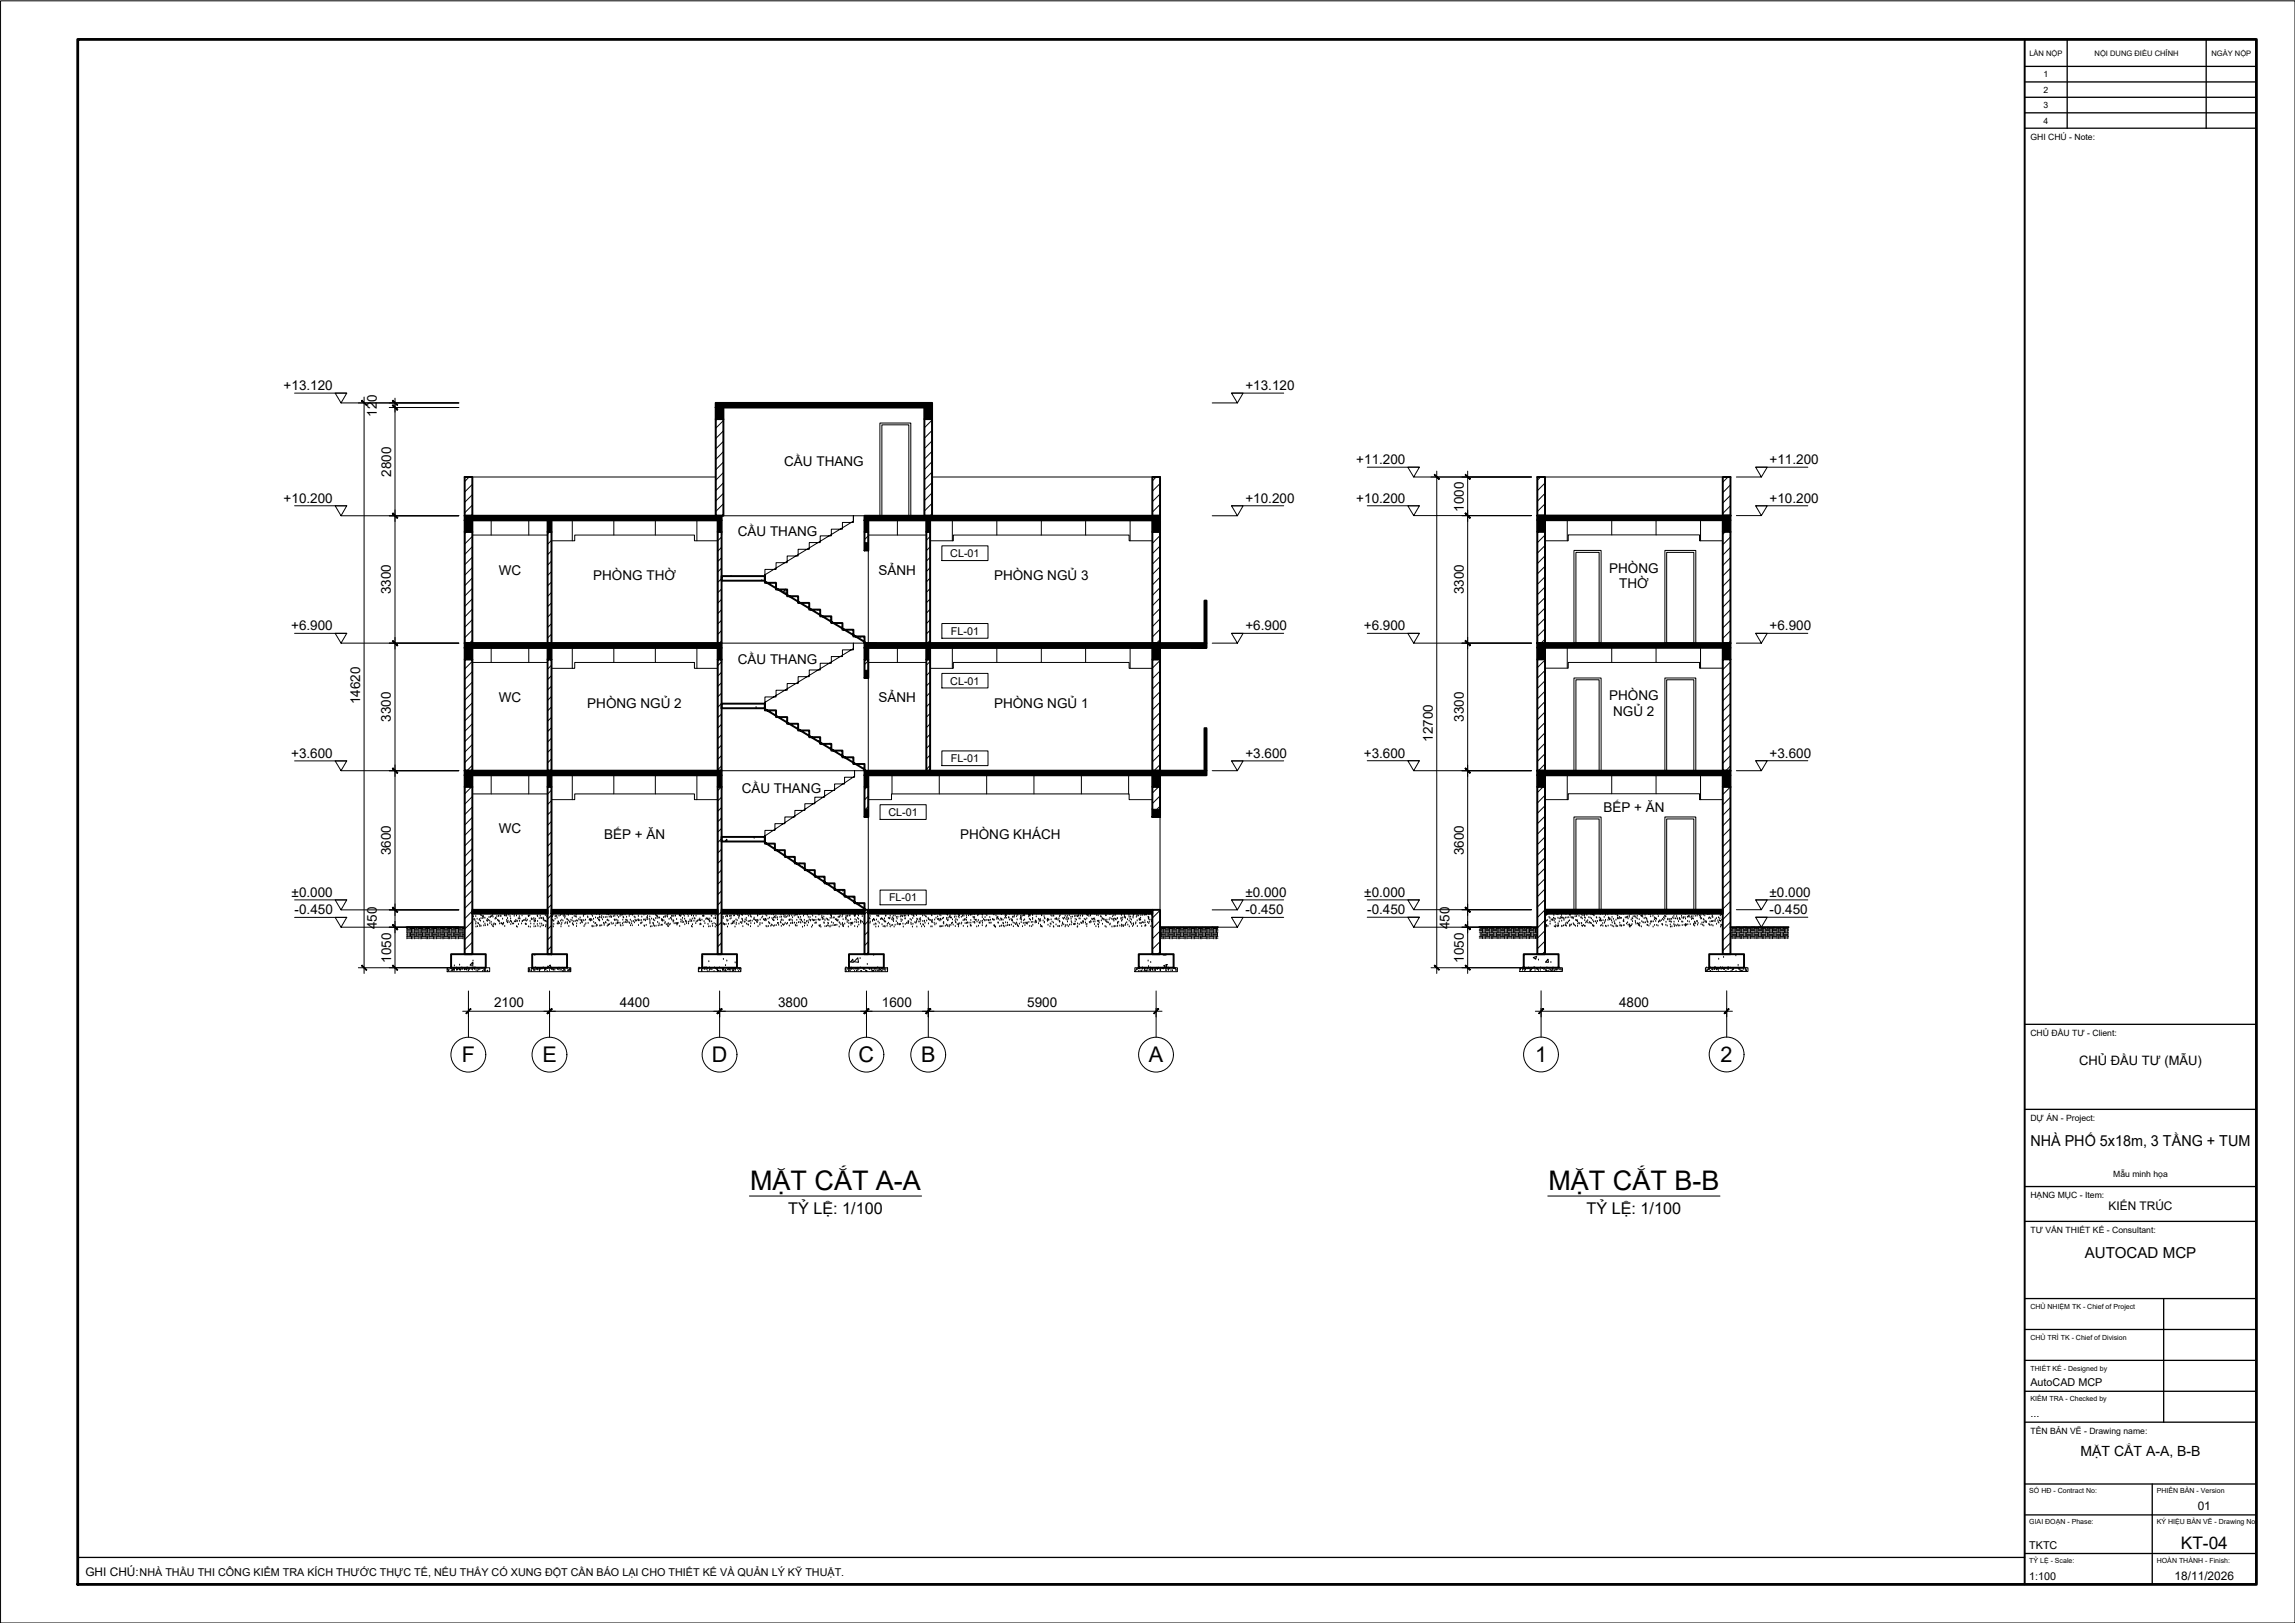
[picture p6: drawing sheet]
<svg xmlns="http://www.w3.org/2000/svg" width="594mm" height="420mm" viewBox="0 0 594 420" stroke-linecap="round" stroke-linejoin="round" font-family="sans-serif">
<defs><g id="words">
<g font-size="7">
<text x="194.2" y="308">MẶT CẮT A-A</text>
<text x="400.8" y="308">MẶT CẮT B-B</text>
</g>
<g font-size="5.6">
<text x="119.6" y="275">F</text>
<text x="140.4" y="275">E</text>
<text x="184.2" y="275">D</text>
<text x="222.3" y="275">C</text>
<text x="238.4" y="275">B</text>
<text x="297.4" y="275">A</text>
<text x="397.4" y="275">1</text>
<text x="445.4" y="275">2</text>
</g>
<text font-size="4.5" x="564.5" y="401">KT-04</text>
<g font-size="4.2">
<text x="204.1" y="314.2">TỶ LỆ: 1/100</text>
<text x="410.7" y="314.2">TỶ LỆ: 1/100</text>
</g>
<g font-size="3.9">
<text x="525.6" y="296.7">NHÀ PHỐ 5x18m, 3 TẦNG + TUM</text>
<text x="539.6" y="325.7">AUTOCAD MCP</text>
</g>
<text font-size="3.6" x="538.6" y="377">MẶT CẮT A-A, B-B</text>
<g font-size="3.5">
<text x="73.4" y="101">+13.120</text>
<text x="322.4" y="101">+13.120</text>
<text x="97.5" y="107.9" transform="rotate(-90 97.5 107.9)">120</text>
<text x="101.2" y="123.4" transform="rotate(-90 101.2 123.4)">2800</text>
<text x="203" y="120.7">CẦU THANG</text>
<text x="351.1" y="120.2">+11.200</text>
<text x="458.1" y="120.2">+11.200</text>
<text x="73.4" y="130.2">+10.200</text>
<text x="322.4" y="130.2">+10.200</text>
<text x="351.1" y="130.2">+10.200</text>
<text x="458.1" y="130.2">+10.200</text>
<text x="378.9" y="132.5" transform="rotate(-90 378.9 132.5)">1000</text>
<text x="191" y="138.9">CẦU THANG</text>
<text x="129.1" y="148.8">WC</text>
<text x="227.4" y="148.8">SẢNH</text>
<text x="416.5" y="148.3">PHÒNG</text>
<text x="101.2" y="153.9" transform="rotate(-90 101.2 153.9)">3300</text>
<text x="153.6" y="150.2">PHÒNG THỜ</text>
<text x="257.3" y="150.2">PHÒNG NGỦ 3</text>
<text x="378.9" y="153.9" transform="rotate(-90 378.9 153.9)">3300</text>
<text x="419.1" y="152.2">THỜ</text>
<text x="75.4" y="163.2">+6.900</text>
<text x="322.4" y="163.2">+6.900</text>
<text x="353" y="163.2">+6.900</text>
<text x="458.1" y="163.2">+6.900</text>
<text x="191" y="171.9">CẦU THANG</text>
<text x="93.2" y="182.4" transform="rotate(-90 93.2 182.4)">14620</text>
<text x="129.1" y="181.8">WC</text>
<text x="152" y="183.3">PHÒNG NGỦ 2</text>
<text x="227.4" y="181.8">SẢNH</text>
<text x="257.3" y="183.3">PHÒNG NGỦ 1</text>
<text x="416.5" y="181.2">PHÒNG</text>
<text x="417.6" y="185.3">NGỦ 2</text>
<text x="101.2" y="186.9" transform="rotate(-90 101.2 186.9)">3300</text>
<text x="370.9" y="192" transform="rotate(-90 370.9 192)">12700</text>
<text x="378.9" y="186.9" transform="rotate(-90 378.9 186.9)">3300</text>
<text x="75.4" y="196.2">+3.600</text>
<text x="322.4" y="196.2">+3.600</text>
<text x="353" y="196.2">+3.600</text>
<text x="458.1" y="196.2">+3.600</text>
<text x="192" y="205.4">CẦU THANG</text>
<text x="129.1" y="215.8">WC</text>
<text x="415.1" y="210.3">BẾP + ĂN</text>
<text x="101.2" y="221.4" transform="rotate(-90 101.2 221.4)">3600</text>
<text x="156.4" y="217.3">BẾP + ĂN</text>
<text x="248.5" y="217.3">PHÒNG KHÁCH</text>
<text x="378.9" y="221.4" transform="rotate(-90 378.9 221.4)">3600</text>
<text x="75.5" y="232.2">±0.000</text>
<text x="322.4" y="232.2">±0.000</text>
<text x="353.2" y="232.2">±0.000</text>
<text x="458.1" y="232.2">±0.000</text>
<text x="76.3" y="236.7">-0.450</text>
<text x="322.4" y="236.7">-0.450</text>
<text x="353.9" y="236.7">-0.450</text>
<text x="458.1" y="236.7">-0.450</text>
<text x="97.5" y="240.6" transform="rotate(-90 97.5 240.6)">450</text>
<text x="375.2" y="240.6" transform="rotate(-90 375.2 240.6)">450</text>
<text x="101.2" y="249.3" transform="rotate(-90 101.2 249.3)">1050</text>
<text x="378.9" y="249.3" transform="rotate(-90 378.9 249.3)">1050</text>
<text x="127.9" y="260.7">2100</text>
<text x="160.5" y="260.7">4400</text>
<text x="201.4" y="260.7">3800</text>
<text x="228.3" y="260.7">1600</text>
<text x="265.9" y="260.7">5900</text>
<text x="419.1" y="260.7">4800</text>
</g>
<text font-size="3.4" x="538.2" y="275.7">CHỦ ĐẦU TƯ (MẪU)</text>
<g font-size="3.1">
<text x="545.8" y="313.2">KIẾN TRÚC</text>
<text x="568.9" y="391">01</text>
<text x="22.1" y="407.9">GHI CHÚ:NHÀ THẦU THI CÔNG KIỂM TRA KÍCH THƯỚC THỰC TẾ, NẾU THẤY CÓ XUNG ĐỘT CẦN BÁO LẠI CHO THIẾT KẾ VÀ QUẢN LÝ KỸ THUẬT.</text>
<text x="562.9" y="409">18/11/2026</text>
</g>
<g font-size="2.8">
<text x="246" y="144.2">CL-01</text>
<text x="246.1" y="164.3">FL-01</text>
<text x="246" y="177.2">CL-01</text>
<text x="246.1" y="197.3">FL-01</text>
<text x="230" y="211.2">CL-01</text>
<text x="230.1" y="233.3">FL-01</text>
<text x="525.6" y="358.8">AutoCAD MCP</text>
<text x="525.6" y="366.8">...</text>
<text x="525.3" y="401">TKTC</text>
<text x="525.3" y="409">1:100</text>
</g>
<g font-size="2.2">
<text x="529" y="20">1</text>
<text x="529" y="24">2</text>
<text x="529" y="28">3</text>
<text x="529" y="32">4</text>
<text x="525.6" y="36.2">GHI CHÚ - Note:</text>
<text x="525.6" y="268.2">CHỦ ĐẦU TƯ - Client:</text>
<text x="525.6" y="290.2">DỰ ÁN - Project:</text>
<text x="547" y="304.7">Mẫu minh họa</text>
<text x="525.6" y="310.2">HẠNG MỤC - Item:</text>
<text x="525.6" y="319.2">TƯ VẤN THIẾT KẾ - Consultant:</text>
<text x="525.6" y="371.2">TÊN BẢN VẼ - Drawing name:</text>
</g>
<g font-size="2">
<text x="525.3" y="14.4">LẦN NỘP</text>
<text x="542.2" y="14.4">NỘI DUNG ĐIỀU CHỈNH</text>
<text x="572.4" y="14.4">NGÀY NỘP</text>
</g>
<g font-size="1.8">
<text x="525.6" y="338.8">CHỦ NHIỆM TK - Chief of Project</text>
<text x="525.6" y="346.8">CHỦ TRÌ TK - Chief of Division</text>
<text x="525.6" y="354.8">THIẾT KẾ - Designed by</text>
<text x="525.6" y="362.8">KIỂM TRA - Checked by</text>
<text x="525.3" y="386.6">SỐ HĐ - Contract No:</text>
<text x="558.3" y="386.6">PHIÊN BẢN - Version</text>
<text x="525.3" y="394.6">GIAI ĐOẠN - Phase:</text>
<text x="558.3" y="394.6">KÝ HIỆU BẢN VẼ - Drawing No</text>
<text x="525.3" y="404.6">TỶ LỆ - Scale:</text>
<text x="558.3" y="404.6">HOÀN THÀNH - Finish:</text>
</g>
</g></defs>
<!-- layer: A-ELEV -->
<g fill="none" stroke="#000" stroke-width=".26">
<path d="M185.3 105.5v28M227.8 109.5h8v24h-8zM228.3 110h7v23.5h-7zM241.3 105.5v28M120.3 123.5h65M142.8 134.7v31.8M185.8 134.7v31.8M224.8 134.7v31.8M241.3 123.5h59M397.9 123.5h50M397.9 133.5v102M447.9 133.5v102"/>
<path d="M198 147.4h2.9v-1.7h2.9v-1.8h2.8v-1.7h2.9v-1.7h2.8v-1.8h2.9v-1.7h2.9v-1.7h2.8v-1.8v1.4l-22.9 13.9v.3zM407.4 142.5h7.1v24h-7.1zM407.9 143h6v23.5h-6zM431 142.5h8v24h-8zM431.4 143h7.1v23.5h-7.1zM120.3 166.5v-33h180v33h-157.5M142.8 166.5h-22.5v33M142.8 167.7v31.8M185.8 167.7v31.8M224.8 167.7v31.8M300.3 167.7v31.8h-157.5M407.4 175.5h7.1v24h-7.1z"/>
<path d="M407.9 176h6v23.5h-6zM431 175.5h8v24h-8zM431.4 176h7.1v23.5h-7.1zM142.8 199.5h-22.5v36M198 180.4h2.9v-1.7h2.9v-1.7h2.8v-1.8h2.9v-1.8h2.8v-1.7h2.9v-1.7h2.9v-1.8h2.8v-1.7v1.4l-22.9 13.9v.4zM142.8 200.7v34.8M185.8 200.7v34.8M198 215h2.6v-1.8h2.6v-1.7h2.6v-1.7h2.5v-1.7h2.6v-1.7h2.6v-1.8h2.5v-1.7h2.6v-1.7h2.6v-1.7v1.5l-23.2 15.4v.3zM224.8 200.7v34.8M300.3 200.7v34.8M407.4 211.5h7.1v24h-7.1zM407.9 212h6v23.5h-6z"/>
<path d="M431 211.5h8v24h-8zM431.4 212h7.1v23.5h-7.1zM115.8 250.5h11v1h-11zM136.8 250.5h11v1h-11zM180.8 250.5h11v1h-11zM218.8 250.5h11v1h-11zM293.8 250.5h11v1h-11zM393.4 250.5h11v1h-11zM441.5 250.5h11v1h-11z"/>
</g>
<!-- layer: A-SECT -->
<g fill="none" stroke="#000" stroke-width=".51">
<path d="M185.3 108.5h2v25h-2zM185.3 108.5v-3h2v3M185.3 104.3h56v1.2h-56zM239.3 108.5h2v25h-2zM239.3 108.5v-3h2v3M120.3 137.7h2v28.8h-2zM120.3 137.7v-3h2v3M120.3 123.5h2v10h-2zM120.3 133.5h66.5v1.2h-66.5zM141.7 137.7h1.1v28.8h-1.1zM141.7 137.7v-3h1.1v3M185.8 137.7h1v28.8h-1z"/>
<path d="M185.8 137.7v-3h1v3M223.8 137.7h1v4.8h-1zM223.8 137.7v-3h1v3M223.8 133.5h76.5v1.2h-76.5zM239.8 137.7h1v28.8h-1zM239.8 137.7v-3h1v3M298.3 137.7h2v28.8h-2zM298.3 137.7v-3h2v3M298.3 123.5h2v10h-2zM397.9 137.7h2v28.8h-2zM397.9 137.7v-3h2v3M397.9 123.5h2v10h-2z"/>
<path d="M397.9 133.5v1.2h50v-1.2M397.9 133.5h50M446 137.7h1.9v28.8h-1.9zM446 137.7v-3h1.9v3M446 133.5v-10h1.9v10M186.8 149.1h11.2v1.2h-11.2zM198 149.1v1.8h2.9v1.7h2.9v1.7h2.8v1.8h2.9v1.7h2.8v1.8h2.9v1.7h2.9v1.7h2.8v1.8h2.9v1.7v-.3l-25.8-15.7zM311.8 155.5h.5v11h-.5zM120.3 170.7h2v28.8h-2zM120.3 170.7v-3h2v3M120.3 166.5h66.5v1.2h-66.5zM141.7 170.7h1.1v28.8h-1.1z"/>
<path d="M141.7 170.7v-3h1.1v3M185.8 170.7h1v28.8h-1zM185.8 170.7v-3h1v3M223.8 170.7h1v4.8h-1zM223.8 170.7v-3h1v3M223.8 166.5h88.5v1.2h-88.5zM239.8 170.7h1v28.8h-1zM239.8 170.7v-3h1v3M298.3 170.7h2v28.8h-2zM298.3 170.7v-3h2v3M397.9 170.7h2v28.8h-2zM397.9 170.7v-3h2v3"/>
<path d="M397.9 166.5h50v1.2h-50zM446 170.7h1.9v28.8h-1.9zM446 170.7v-3h1.9v3M120.3 199.5h66.5v1.2h-66.5zM186.8 182.2h11.2v1.1h-11.2zM198 182.2v1.7h2.9v1.7h2.9v1.8h2.8v1.7h2.9v1.7h2.8v1.8h2.9v1.7h2.9v1.7h2.8v1.8h2.9v1.7v-.3l-25.8-15.6zM223.8 199.5h88.5v1.2h-88.5zM311.8 188.5h.5v11h-.5zM397.9 199.5h50v1.2h-50zM120.3 203.7h2v43.3h-2zM120.3 203.7v-3h2v3M141.7 203.7h1.1v43.3h-1.1z"/>
<path d="M141.7 203.7v-3h1.1v3M185.8 203.7h1v43.3h-1zM185.8 203.7v-3h1v3M186.8 216.7h11.2v1.1h-11.2zM198 216.7v1.7h2.6v1.7h2.6v1.7h2.6v1.7h2.5v1.8h2.6v1.6h2.6v1.8h2.5v1.7h2.6v1.7h2.6v1.7h2.6v1.7v-.3l-25.8-17.1zM223.8 203.7h1v7.8h-1zM223.8 203.7v-3h1v3M298.3 203.7h2v7.8h-2zM298.3 203.7v-3h2v3M397.9 203.7h2v43.3h-2zM397.9 203.7v-3h2v3M446 203.7h1.9v43.3h-1.9z"/>
<path d="M446 203.7v-3h1.9v3M122.3 235.5h19.4v1h-19.4zM142.8 235.5h43v1h-43zM186.8 235.5h37v1h-37zM223.8 235.5h1v11.5h-1zM224.8 235.5h73.5v1h-73.5zM298.3 235.5h2v11.5h-2zM399.9 235.5h46.1v1h-46.1zM116.8 247h8.9v3.5h-8.9zM137.8 247h9v3.5h-9zM181.8 247h9v3.5h-9zM219.8 247h9v3.5h-9z"/>
<path d="M294.8 247h9v3.5h-9zM394.4 247h9.1v3.5h-9.1zM442.4 247h9.1v3.5h-9.1z"/>
</g>
<!-- layer: A-SECT-PATT -->
<g fill="none" stroke="#000" stroke-width=".26">
<path d="M187.3 111.5l-2 2M187.3 114.3l-2 1.9M187.3 108.9l-2 2M187.3 116.9l-2 2.1M187.3 119.6l-2 2M241.3 114.1l-2 2M241.3 116.8l-2 2M241.3 108.8l-2 1.9M241.3 111.4l-2 2.1M241.3 119.5l-2 2M120.7 137.7l-.4 .4M121.4 123.5l-1.1 1.2"/>
<path d="M122.3 138.9l-2 1.9M122.3 125.4l-2 2M122.3 128.1l-2 1.9M122.3 130.8l-2 2M122.3 133.4l-.1 .1M142.3 137.7l-.6 .5M142.8 139.9l-1.1 1M186.8 139l-1 1M187.3 122.3l-2 2M187.3 127.7l-2 2M187.3 130.4l-2 2M187.3 125l-2 2"/>
<path d="M187.3 133.1l-.4 .4M224.8 138.7l-1 1M240.8 138.9l-1 1M241.3 122.2l-2 2M241.3 130.3l-2 2M241.3 133l-.5 .5M241.3 124.9l-2 2M241.3 127.6l-2 2M298.5 137.7l-.2 .3M299.3 123.5l-1 1M300.3 127.9l-2 2M300.3 125.2l-2 2"/>
<path d="M300.3 138.6l-2 2.1M300.3 130.6l-2 2M300.3 133.3l-.3 .2M398.1 137.7l-.2 .1M398.8 123.5l-.9 .8M399.9 138.5l-2 2M399.9 125.1l-2 1.9M399.9 127.7l-2 2.1M399.9 130.4l-2 2M399.9 133.1l-.3 .4M446.6 137.7l-.6 .6M447.3 123.5l-1.3 1.3"/>
<path d="M447.9 128.2l-1.9 2M447.9 130.9l-1.9 2M447.9 139l-1.9 2M447.9 125.5l-1.9 2.1M122.3 141.5l-2 2.1M122.3 144.2l-2 2M122.3 146.9l-2 2M122.3 149.6l-2 2M122.3 152.3l-2 2M122.3 155l-2 2M122.3 157.7l-2 2M142.8 142.6l-1.1 1"/>
<path d="M142.8 145.3l-1.1 1M142.8 148l-1.1 1M142.8 150.7l-1.1 1M142.8 153.4l-1.1 1M142.8 156.1l-1.1 1M142.8 158.8l-1.1 1M186.8 149.5l.2-.1-.2 .7M186.8 141.7l-1 1M186.8 157.9l-1 1M186.8 147.1l-1 1M186.8 155.2l-1 1M186.8 144.4l-1 1"/>
<path d="M186.8 149.8l-1 1M186.8 152.5l-1 1M189.2 149.2h.1M197.2 150.3h.1M200.7 151h.1M202.7 153.4l.4-.6 .2 .8-.3-.1M203.4 152.7h.1M203.6 153.6h.1M206.6 156.1h.1M211.7 158h.1M224.8 141.4l-1 1M240.8 155.1l-1 .9"/>
<path d="M240.8 147l-1 1M240.8 141.6l-1 1M240.8 144.3l-1 1M240.8 149.6l-1 1.1M240.8 152.4l-1 1M240.8 157.7l-1 1.1M300.3 141.4l-2 1.9M300.3 144.1l-2 2M300.3 146.7l-2 2M300.3 149.4l-2 2M300.3 152.1l-2 2M300.3 154.8l-2 2"/>
<path d="M300.3 157.5l-2 2M399.9 141.2l-2 2M399.9 143.9l-2 2M399.9 146.6l-2 2M399.9 149.3l-2 2M399.9 152l-2 2M399.9 154.7l-2 2M399.9 157.4l-2 2M447.9 155.2l-1.9 2M447.9 144.4l-1.9 2M447.9 141.7l-1.9 2M447.9 147.1l-1.9 2"/>
<path d="M447.9 149.8l-1.9 2M447.9 152.5l-1.9 2M447.9 157.9l-1.9 2M122.3 171.2l-2 2M122.3 173.9l-2 2M122.3 176.6l-2 2M122.3 179.3l-2 2M122.3 160.4l-2 2M122.3 163.1l-2 2M122.3 165.8l-.7 .7M142.8 172.2l-1.1 1M142.8 174.9l-1.1 1"/>
<path d="M142.8 177.6l-1.1 1M142.8 161.5l-1.1 .9M142.8 164.2l-1.1 .9M186.8 171.3l-1 1M186.8 179.4l-1 1M186.8 174l-1 1M186.8 176.7l-1 1M186.8 160.6l-1 .9M186.8 163.2l-1 1.1M186.8 165.9l-.6 .6M214.9 160.5h.1M222.8 165.1h.1"/>
<path d="M224.8 171.1l-1 .9M224.8 173.7l-1 1.1M240.8 165.8l-.7 .7M240.8 171.2l-1 1M240.8 173.9l-1 1M240.8 176.6l-1 1M240.8 179.3l-1 1M240.8 160.4l-1 1.1M240.8 163.2l-1 .9M300.3 165.6l-.9 .9M300.3 171l-2 2M300.3 173.7l-2 2"/>
<path d="M300.3 176.4l-2 2M300.3 179.1l-2 2M300.3 160.2l-2 2M300.3 162.9l-2 2M399.9 170.9l-2 1.9M399.9 173.6l-2 2M399.9 176.2l-2 2M399.9 178.9l-2 2M399.9 160.1l-2 2M399.9 162.8l-2 2M399.9 165.5l-1 1M447.9 163.3l-1.9 2"/>
<path d="M447.9 176.7l-1.9 2M447.9 171.4l-1.9 2M447.9 174l-1.9 2M447.9 179.4l-1.9 2M447.9 160.6l-1.9 2M447.9 165.9l-.5 .6M122.3 181.9l-2 2M122.3 184.7l-2 1.9M122.3 187.4l-2 2M122.3 190l-2 2M122.3 192.7l-2 2M122.3 195.4l-2 2"/>
<path d="M122.3 198.1l-1.4 1.4M142.8 196.5l-1.1 1M142.8 180.3l-1.1 1M142.8 183l-1.1 1M142.8 185.7l-1.1 1M142.8 188.4l-1.1 1M142.8 191.1l-1.1 1M142.8 193.8l-1.1 1M142.8 199.2l-.4 .3M186.8 190.2l-1 1M186.8 182.1l-1 1M186.8 184.8l-1 1"/>
<path d="M186.8 187.5l-1 1M186.8 192.9l-1 1M186.8 195.6l-1 1M186.8 198.3l-1 1M195.7 183.2h.1M211.9 191.9h.1M214.9 192.7h.1M217.9 195.5h.1M240.8 192.8l-1 1M240.8 182l-1 1M240.8 184.7l-1 1M240.8 187.4l-1 1"/>
<path d="M240.8 190.1l-1 1M240.8 195.5l-1 1M240.8 198.2l-1 1M300.3 181.8l-2 2M300.3 184.4l-2 2.1M300.3 187.2l-2 1.9M300.3 189.9l-2 2M300.3 192.5l-2 2.1M300.3 195.2l-2 2M300.3 198l-1.6 1.5M399.9 181.6l-2 2M399.9 184.3l-2 2"/>
<path d="M399.9 187l-2 2M399.9 189.7l-2 2M399.9 192.4l-2 2M399.9 195.1l-2 2M399.9 197.8l-1.7 1.7M447.9 192.9l-1.9 2M447.9 182.1l-1.9 2M447.9 184.8l-1.9 2M447.9 187.5l-1.9 2M447.9 190.2l-1.9 2M447.9 195.6l-1.9 2M447.9 198.3l-1.1 1.2"/>
<path d="M122.1 203.7l-1.8 1.8M122.3 206.2l-2 2M122.3 208.9l-2 2M122.3 211.6l-2 2M122.3 214.3l-2 2M122.3 217l-2 2M122.3 219.7l-2 2M142.8 204.6l-1.1 1M142.8 215.3l-1.1 1.1M142.8 207.3l-1.1 1M142.8 210l-1.1 .9M142.8 212.6l-1.1 1.1"/>
<path d="M142.8 218.1l-1.1 .9M186.7 203.7l-.9 1M186.8 206.4l-1 .9M186.8 209l-1 1.1M186.8 211.8l-1 1M186.8 214.5l-1 .9M186.8 217.1l-1 1M186.8 219.8l-1 1.1M187.6 217.8l.5-.5 .1 .5M195.2 217h.1M224.5 203.7l-.7 .7M224.8 206.1l-1 1"/>
<path d="M224.8 208.8l-1 1M224.8 211.5h-.1M299.9 203.7l-1.6 1.6M300.3 206l-2 2M300.3 208.7l-2 2M300.3 211.4l-.1 .1M399.4 203.7l-1.5 1.5M399.9 205.9l-2 2M399.9 208.6l-2 2M399.9 211.3l-2 2M399.9 214l-2 2M399.9 216.7l-2 2"/>
<path d="M399.9 219.4l-2 2M447.9 203.7l-1.9 2M447.9 206.4l-1.9 2M447.9 209.1l-1.9 2M447.9 211.8l-1.9 2M447.9 214.5l-1.9 2M447.9 217.2l-1.9 2M447.9 219.8l-1.9 2.1M122.3 222.4l-2 2M122.3 225.1l-2 2M122.3 227.8l-2 2M122.3 230.5l-2 2"/>
<path d="M122.3 233.2l-2 2M122.3 235.8l-2 2M122.3 238.5l-2 2M122.3 237.7h.1M122.5 238.1h.1M122.5 237.3h.1M122.9 238h.1M123 238.3h.1M123.2 237.3h.1M123.2 239.2h.1M123.2 238.8h.1M123.2 240h.1"/>
<path d="M123.5 238h.1M123.6 239.9h.1M123.7 239.1h.1M123.8 236.6h.1M123.8 239.2h.1M124.1 236.6h.1M124.1 238.3h.1M124.1 238h.1M124.2 239.5h.1M124.2 239.9h.1M124.4 238.5h.1M124.4 236.9h.1"/>
<path d="M124.5 237.8h.1M124.5 239.8h.1M124.6 237.1h.1M124.9 237.3h.1M124.9 237.8h.1M125.2 237.3h.1M125.2 238.7h.1M125.2 239.7h.1M125.2 237.7h.1M125.5 237.7h.1M125.5 239.2h.1M125.6 239.6h.1"/>
<path d="M126 238.4h.1M126.1 236.6h.1M126.2 238h.1M126.2 238.5h.1M126.2 239.4h.1M126.3 239.6h.1M126.4 238.3h.1M126.6 237.5h.1M126.8 238.5h.1M126.8 239.1h.1M127 237.5h.1M127.1 237.3h.1"/>
<path d="M127.1 238.8h.1M127.3 239.4h.1M127.3 237.3h.1M127.5 237h.1M127.6 239.8h.1M127.6 237.4h.1M127.7 239.4h.1M127.7 239.9h.1M127.9 239.2h.1M128.2 238h.1M128.2 239.4h.1M128.3 239.3h.1"/>
<path d="M128.3 237.7h.1M128.5 237.8h.1M128.5 236.6h.1M128.6 237.3h.1M128.8 238.3h.1M129 237.2h.1M129.1 238.4h.1M129.1 237.2h.1M129.1 238.5h.1M129.2 238.7h.1M129.3 239.2h.1M129.6 237.2h.1"/>
<path d="M129.6 237.3h.1M129.7 239.1h.1M129.9 239.1h.1M130 239.3h.1M130.1 238h.1M130.1 239.4h.1M130.3 239.2h.1M130.4 239h.1M130.6 237h.1M130.7 239.9h.1M130.7 237h.1M130.7 237.2h.1"/>
<path d="M130.9 236.6h.1M131.1 236.9h.1M131.2 237.2h.1M131.2 238.3h.1M131.2 238.6h.1M131.4 238.9h.1M131.4 237.8h.1M131.5 238.5h.1M131.7 236.9h.1M131.8 238.8h.1M132.1 237.3h.1M132.1 238.5h.1"/>
<path d="M132.2 237.9h.1M132.2 239.4h.1M132.3 238.6h.1M132.4 238.8h.1M132.6 239.2h.1M132.7 236.7h.1M132.9 239.2h.1M133.1 237.2h.1M133.2 238.6h.1M133.2 236.7h.1M133.2 236.6h.1M133.4 238.6h.1"/>
<path d="M133.5 238.3h.1M133.7 237.1h.1M133.7 239.9h.1M133.7 236.6h.1M133.8 238.6h.1M133.9 238.5h.1M134.2 237.9h.1M134.2 239.4h.1M134.4 237.3h.1M134.4 237.8h.1M134.5 238.5h.1M134.6 237.9h.1"/>
<path d="M135 239.2h.1M135.1 237.1h.1M135.2 238.6h.1M135.2 238.5h.1M135.5 238.3h.1M135.6 236.6h.1M135.9 238.3h.1M136 239.2h.1M136.1 237.9h.1M136.2 239.4h.1M136.2 238.5h.1M136.5 238.2h.1"/>
<path d="M136.8 237.1h.1M136.8 237.3h.1M136.8 239.9h.1M136.9 237.2h.1M137.1 237.1h.1M137.2 238.5h.1M137.4 239.2h.1M137.6 238.1h.1M137.6 237.9h.1M137.9 238h.1M138 236.5h.1M138.2 237.8h.1"/>
<path d="M138.2 239.3h.1M138.2 239.9h.1M138.3 238.3h.1M138.3 238.5h.1M138.4 238.7h.1M138.6 238h.1M138.6 238.5h.1M138.7 239.9h.1M139.1 237.1h.1M139.1 239.3h.1M139.2 238.5h.1M139.2 237.3h.1"/>
<path d="M139.2 236.6h.1M139.2 239.8h.1M139.6 237.8h.1M139.8 239.2h.1M139.8 237.2h.1M139.8 240h.1M140 237.7h.1M140.2 237.8h.1M140.2 239.2h.1M140.3 239.7h.1M140.3 236.5h.1M140.6 237.7h.1"/>
<path d="M140.6 237.9h.1M140.6 238.3h.1M140.7 239.6h.1M140.7 238h.1M141 238.4h.1M141.2 237h.1M141.2 238.5h.1M141.2 239.9h.1M141.3 239.6h.1M141.4 238.6h.1M141.5 237.3h.1M141.7 237.5h.1"/>
<path d="M142.8 220.7l-1.1 1M142.8 223.4l-1.1 1M142.8 226.1l-1.1 1M142.8 228.8l-1.1 1M142.8 231.5l-1.1 1M142.8 234.2l-1.1 1M142.8 236.9l-1.1 1M142.8 239.6l-1.1 1M142.9 237.2h.1M143 238.2h.1M143 237.4h.1M143.1 237h.1"/>
<path d="M143.2 238.5h.1M143.2 239.9h.1M143.4 239.3h.1M143.4 238.4h.1M143.7 237.3h.1M143.7 238h.1M143.9 237.3h.1M144.1 237.2h.1M144.2 237.7h.1M144.2 239.2h.1M144.4 239.1h.1M144.5 238.6h.1"/>
<path d="M144.5 239.2h.1M144.6 238.8h.1M144.7 237.2h.1M144.8 239.1h.1M145.1 237h.1M145.1 238.5h.1M145.2 236.6h.1M145.2 239.9h.1M145.3 239.4h.1M145.3 236.7h.1M145.4 239h.1M145.4 238.2h.1"/>
<path d="M145.7 238.4h.1M145.8 237h.1M146 237.3h.1M146.1 236.9h.1M146.2 237.7h.1M146.2 239.1h.1M146.3 237.3h.1M146.4 238.9h.1M146.7 238h.1M146.8 236.9h.1M146.9 238.8h.1M146.9 239.2h.1"/>
<path d="M146.9 238.1h.1M147.2 236.9h.1M147.2 238.4h.1M147.2 239.9h.1M147.5 238.8h.1M147.5 238.7h.1M147.8 236.7h.1M147.8 238.2h.1M148.1 238.4h.1M148.1 237.7h.1M148.2 239.1h.1M148.2 236.7h.1"/>
<path d="M148.3 236.6h.1M148.3 239.4h.1M148.4 239.5h.1M148.5 238.6h.1M148.6 237.2h.1M148.8 236.6h.1M148.9 238.5h.1M149 237.3h.1M149.2 236.9h.1M149.2 237.4h.1M149.2 238.4h.1M149.2 239.9h.1"/>
<path d="M149.3 239.2h.1M149.5 238.5h.1M149.8 238h.1M150.2 237.6h.1M150.2 238.2h.1M150.2 239.1h.1M150.5 238.4h.1M150.6 238.3h.1M150.6 238.8h.1M150.7 238.9h.1M150.9 238.3h.1M151 237.2h.1"/>
<path d="M151.1 236.9h.1M151.1 238.4h.1M151.2 239.9h.1M151.3 236.6h.1M151.4 239.5h.1M151.4 236.8h.1M151.6 238.2h.1M151.7 239.1h.1M152.1 237.4h.1M152.2 237.6h.1M152.2 239.1h.1M152.5 238.2h.1"/>
<path d="M152.6 238.1h.1M152.8 238.4h.1M152.9 238.1h.1M153 238h.1M153 238.2h.1M153.2 236.9h.1M153.2 238.3h.1M153.3 239.8h.1M153.3 239.9h.1M153.4 237.2h.1M153.6 238h.1M153.7 238.8h.1"/>
<path d="M153.7 239.9h.1M154 239.1h.1M154.1 237.6h.1M154.2 239.1h.1M154.3 239.8h.1M154.4 236.7h.1M154.4 239.5h.1M154.6 239.6h.1M154.7 237.8h.1M154.9 238.2h.1M155 237.7h.1M155.2 236.8h.1"/>
<path d="M155.2 237.4h.1M155.2 238.3h.1M155.2 238.4h.1M155.3 239.7h.1M155.3 237.5h.1M155.4 239.7h.1M155.7 237.7h.1M155.8 239.6h.1M155.8 237.2h.1M156 238.1h.1M156.2 237.5h.1M156.2 239h.1"/>
<path d="M156.4 239.6h.1M156.4 239.1h.1M156.7 237.5h.1M156.7 238.8h.1M156.9 239h.1M157.1 236.8h.1M157.1 237.5h.1M157.2 238.3h.1M157.2 239.8h.1M157.3 238.2h.1M157.4 239.4h.1M157.5 236.7h.1"/>
<path d="M157.5 239.6h.1M157.6 238.4h.1M157.6 236.9h.1M157.7 237.4h.1M157.8 239.4h.1M158.1 237.2h.1M158.2 237.5h.1M158.2 239h.1M158.3 237.5h.1M158.4 239.3h.1M158.8 237.3h.1M158.8 239.1h.1"/>
<path d="M159 238.2h.1M159.1 236.7h.1M159.1 237.2h.1M159.1 238.3h.1M159.2 238.2h.1M159.3 239.7h.1M159.5 239.1h.1M159.7 238.2h.1M159.8 237.1h.1M159.8 238.9h.1M159.9 239.1h.1M159.9 238.4h.1"/>
<path d="M160.1 237.5h.1M160.2 239h.1M160.5 239h.1M160.5 237.2h.1M160.5 236.8h.1M160.6 239.6h.1M160.7 239.7h.1M160.8 237h.1M161.1 239.1h.1M161.2 236.7h.1M161.2 238.2h.1M161.2 236.9h.1"/>
<path d="M161.3 239.6h.1M161.3 237.5h.1M161.4 237.6h.1M161.5 238.9h.1M161.8 236.9h.1M161.9 238.8h.1M162 238.2h.1M162.1 238.3h.1M162.2 237.4h.1M162.2 238.9h.1M162.4 238.4h.1M162.5 238.8h.1"/>
<path d="M162.9 236.7h.1M162.9 237.2h.1M162.9 238.9h.1M163 239.1h.1M163.1 236.7h.1M163.2 238.2h.1M163.2 239.6h.1M163.3 236.7h.1M163.5 239.1h.1M163.5 238.6h.1M163.6 236.8h.1M163.7 239.6h.1"/>
<path d="M163.8 236.9h.1M163.9 236.6h.1M164 238.5h.1M164.2 237.4h.1M164.2 238.9h.1M164.4 238.2h.1M164.4 237.6h.1M164.6 238.5h.1M164.7 238.4h.1M165.2 236.6h.1M165.2 238.3h.1M165.2 238.1h.1"/>
<path d="M165.2 237.2h.1M165.3 239.6h.1M165.3 238.4h.1M165.6 238.3h.1M165.9 239.1h.1M166 239h.1M166 238.3h.1M166.1 237.4h.1M166.2 238.9h.1M166.6 238.2h.1M166.7 236.9h.1M166.7 239.7h.1"/>
<path d="M166.8 238.2h.1M166.8 239.8h.1M167.1 238.4h.1M167.1 236.6h.1M167.2 238.1h.1M167.3 239.6h.1M167.4 237.6h.1M167.6 237.2h.1M167.6 237.7h.1M167.7 238.1h.1M168.1 238h.1M168.2 237.4h.1"/>
<path d="M168.2 238.8h.1M168.2 239.1h.1M168.2 238.3h.1M168.4 239.9h.1M168.7 237.9h.1M168.8 239.9h.1M169 239h.1M169.1 236.6h.1M169.1 239.1h.1M169.2 238.1h.1M169.2 239.6h.1M169.4 239.8h.1"/>
<path d="M169.5 238.4h.1M169.7 237.8h.1M169.7 236.9h.1M169.8 239.8h.1M169.9 237.1h.1M170 237.2h.1M170.1 237.7h.1M170.2 237.3h.1M170.2 238.8h.1M170.4 239.7h.1M170.5 237.7h.1M170.6 239.1h.1"/>
<path d="M170.7 237.7h.1M170.8 239.6h.1M171.2 236.6h.1M171.2 238h.1M171.3 239.5h.1M171.3 238.3h.1M171.4 239.5h.1M171.5 238.5h.1M171.5 238.2h.1M171.8 237.5h.1M171.8 238.4h.1M172.1 239.1h.1"/>
<path d="M172.1 237.3h.1M172.2 238.8h.1M172.2 237.5h.1M172.4 237.2h.1M172.5 239.4h.1M172.8 237.4h.1M172.8 237h.1M172.9 239.4h.1M172.9 239.8h.1M173 239.1h.1M173 239.9h.1M173.2 236.6h.1"/>
<path d="M173.2 238h.1M173.2 239.5h.1M173.5 239.3h.1M173.6 237.7h.1M173.8 237.8h.1M173.8 237.2h.1M173.9 238.2h.1M174.2 237.2h.1M174.2 238.4h.1M174.3 238.7h.1M174.4 238.4h.1M174.5 239.1h.1"/>
<path d="M174.8 237.2h.1M174.9 237.1h.1M174.9 239.1h.1M175.1 236.6h.1M175.1 238h.1M175.1 239.1h.1M175.2 239.5h.1M175.3 239.2h.1M175.4 239.1h.1M175.5 239h.1M175.9 237h.1M176 239.9h.1"/>
<path d="M176 237.2h.1M176.2 237.2h.1M176.2 238.7h.1M176.2 238.2h.1M176.3 236.9h.1M176.6 238.8h.1M176.6 238.4h.1M176.7 237.7h.1M176.9 236.9h.1M177 238.8h.1M177.1 237.2h.1M177.2 238h.1"/>
<path d="M177.3 239.4h.1M177.4 238.5h.1M177.6 238.7h.1M177.6 238.6h.1M177.7 239.1h.1M177.9 236.7h.1M178.2 237.2h.1M178.2 238.7h.1M178.2 239.2h.1M178.3 236.6h.1M178.6 238.6h.1M178.6 238.2h.1"/>
<path d="M179 236.6h.1M179 238.4h.1M179 237.1h.1M179 239.9h.1M179 238.5h.1M179.2 240h.1M179.2 237.9h.1M179.3 239.4h.1M179.5 237.2h.1M179.6 238.5h.1M179.7 237.8h.1M179.9 237.9h.1"/>
<path d="M180.1 239.1h.1M180.2 237.2h.1M180.2 238.6h.1M180.5 238.5h.1M180.7 238.3h.1M181 238.2h.1M181.1 238.3h.1M181.2 237.9h.1M181.2 239.4h.1M181.3 239.2h.1M181.3 238.4h.1M181.5 239.4h.1"/>
<path d="M181.7 238.2h.1M181.9 237.2h.1M182 237.1h.1M182.1 239.9h.1M182.2 237.2h.1M182.3 238.6h.1M182.5 239.1h.1M182.7 238h.1M182.9 237.8h.1M183.1 238h.1M183.2 237.9h.1M183.3 239.3h.1"/>
<path d="M183.4 238.2h.1M183.4 239.9h.1M183.6 238.5h.1M183.7 238.4h.1M183.7 237.9h.1M183.7 238.7h.1M183.8 239.9h.1M184.1 237.2h.1M184.2 238.6h.1M184.2 237.2h.1M184.4 239.3h.1M184.5 239.8h.1"/>
<path d="M184.5 236.6h.1M184.8 237.8h.1M184.8 239.1h.1M185.1 237.2h.1M185.1 240h.1M185.2 237.7h.1M185.2 237.8h.1M185.3 239.3h.1M185.5 239.6h.1M185.8 238.2h.1M186.8 222.5l-1 1M186.8 225.2l-1 1"/>
<path d="M186.8 227.9l-1 1M186.8 230.6l-1 1M186.8 233.3l-1 1M186.8 236l-1 1M186.8 238.7l-1 1M186.8 237.5h.1M187.2 237.8h.1M187.2 239.3h.1M187.2 237.4h.1M187.2 239.1h.1M187.5 239.3h.1M187.6 239.4h.1"/>
<path d="M187.8 237.4h.1M187.9 239.4h.1M188.1 238.2h.1M188.2 237.1h.1M188.2 237.2h.1M188.2 238.5h.1M188.3 240h.1M188.3 237.3h.1M188.4 238.3h.1M188.6 239.3h.1M188.9 237.2h.1M189 237.2h.1"/>
<path d="M189 238h.1M189.2 237.8h.1M189.3 239.2h.1M189.3 237.2h.1M189.6 239.1h.1M189.8 238.6h.1M189.9 238.8h.1M189.9 237.1h.1M190 239.1h.1M190.1 237.1h.1M190.2 238.5h.1M190.3 240h.1"/>
<path d="M190.5 236.5h.1M190.5 238.1h.1M190.6 239.4h.1M190.6 239h.1M190.6 236.6h.1M190.8 238.3h.1M190.9 237h.1M191.2 237.7h.1M191.3 239.2h.1M191.3 237.3h.1M191.3 236.9h.1M191.4 237.2h.1"/>
<path d="M191.7 238.8h.1M192 236.9h.1M192 239.1h.1M192 238.8h.1M192 238h.1M192.2 238.1h.1M192.2 237h.1M192.2 238.5h.1M192.3 239.9h.1M192.7 238.7h.1M192.8 238.7h.1M192.9 238.1h.1"/>
<path d="M193 236.7h.1M193.2 237.7h.1M193.2 238.3h.1M193.2 239.2h.1M193.4 236.6h.1M193.6 236.6h.1M193.6 239.4h.1M193.7 238.6h.1M193.7 237.2h.1M193.7 239.5h.1M194 236.6h.1M194.1 238.5h.1"/>
<path d="M194.2 236.9h.1M194.2 238.4h.1M194.3 239.9h.1M194.3 237.3h.1M194.4 239.1h.1M194.5 237.4h.1M194.7 238.5h.1M195.1 238h.1M195.2 237.7h.1M195.3 238.1h.1M195.3 239.1h.1M195.6 238.3h.1"/>
<path d="M195.8 238.3h.1M195.9 238.7h.1M196 238.8h.1M196.1 237.2h.1M196.1 237h.1M196.1 238.3h.1M196.2 238.4h.1M196.2 239.9h.1M196.6 236.6h.1M196.7 239.5h.1M196.7 239.1h.1M196.7 236.8h.1"/>
<path d="M196.8 238.2h.1M197.2 237.7h.1M197.3 239.1h.1M197.4 237.4h.1M197.6 238.1h.1M197.8 238h.1M197.9 238.3h.1M198.2 238h.1M198.2 236.9h.1M198.3 238.4h.1M198.3 239.8h.1M198.3 238.2h.1"/>
<path d="M198.5 237.2h.1M198.5 239.9h.1M198.8 237.9h.1M198.9 239.9h.1M199 238.8h.1M199.1 239.1h.1M199.2 237.7h.1M199.2 239.1h.1M199.5 239.8h.1M199.7 236.7h.1M199.7 239.5h.1M199.8 237.8h.1"/>
<path d="M199.9 239.6h.1M200 238.1h.1M200.2 236.9h.1M200.3 238.3h.1M200.3 237.7h.1M200.3 239.8h.1M200.5 237.4h.1M200.5 239.6h.1M200.6 237.5h.1M200.8 237.7h.1M200.8 237.2h.1M200.9 239.6h.1"/>
<path d="M201.2 237.6h.1M201.3 239.1h.1M201.3 238.1h.1M201.5 239.1h.1M201.6 239.5h.1M201.9 237.5h.1M202 238.8h.1M202.2 236.9h.1M202.2 239h.1M202.2 238.3h.1M202.2 239.8h.1M202.3 237.4h.1"/>
<path d="M202.4 238.1h.1M202.6 239.4h.1M202.7 238.3h.1M202.7 236.7h.1M202.8 239.6h.1M202.9 236.9h.1M202.9 237.4h.1M203 239.4h.1M203.2 237.6h.1M203.2 237.2h.1M203.3 239h.1M203.6 237.4h.1"/>
<path d="M203.6 239.3h.1M203.8 239.1h.1M203.9 237.2h.1M204.2 236.8h.1M204.3 238.3h.1M204.3 239.7h.1M204.3 238.2h.1M204.4 237.2h.1M204.4 238.3h.1M204.7 239.1h.1M204.7 238.1h.1M204.9 237.1h.1"/>
<path d="M205 239.1h.1M205.1 238.3h.1M205.1 238.9h.1M205.2 237.6h.1M205.2 239.1h.1M205.6 237.2h.1M205.7 239h.1M205.8 236.8h.1M205.9 239.6h.1M206 237h.1M206 239.7h.1M206.2 236.8h.1"/>
<path d="M206.2 239.1h.1M206.3 238.3h.1M206.3 239.7h.1M206.4 236.9h.1M206.6 237.5h.1M206.7 238.8h.1M206.7 237.6h.1M207 236.8h.1M207.1 223.6h.1M207.1 238.8h.1M207.1 238.1h.1M207.2 237.5h.1"/>
<path d="M207.3 239h.1M207.4 238.2h.1M207.4 238.3h.1M207.7 238.7h.1M207.7 224.5h.1M208 237.2h.1M208 236.7h.1M208.2 236.8h.1M208.2 238.9h.1M208.2 238.3h.1M208.3 239.7h.1M208.3 239.1h.1"/>
<path d="M208.5 236.6h.1M208.6 239.1h.1M208.8 238.6h.1M208.9 236.8h.1M209 239.6h.1M209.1 236.6h.1M209.1 236.9h.1M209.1 238.5h.1M209.2 237.5h.1M209.3 238.9h.1M209.5 238.1h.1M209.7 237.5h.1"/>
<path d="M209.8 238.4h.1M209.8 238.3h.1M210.2 236.7h.1M210.2 238.2h.1M210.3 239.6h.1M210.4 237.2h.1M210.5 238.3h.1M210.6 238.4h.1M210.8 238.3h.1M211 239.1h.1M211.2 237.5h.1M211.2 238.9h.1"/>
<path d="M211.2 238.3h.1M211.3 239h.1M211.8 238.2h.1M211.9 238.1h.1M212 236.9h.1M212 239.7h.1M212.1 239.8h.1M212.2 236.7h.1M212.2 238.3h.1M212.3 238.2h.1M212.3 239.6h.1M212.7 237.2h.1"/>
<path d="M212.7 237.6h.1M212.9 238h.1M212.9 237.7h.1M213.2 237.4h.1M213.2 238h.1M213.3 238.9h.1M213.3 239.1h.1M213.5 239.9h.1M213.5 238.3h.1M213.9 237.9h.1M214 239.9h.1M214.1 236.7h.1"/>
<path d="M214.2 238.2h.1M214.2 238.1h.1M214.3 239.6h.1M214.3 239h.1M214.4 239.1h.1M214.6 239.8h.1M214.6 238.3h.1M214.9 240h.1M214.9 237.7h.1M215 236.9h.1M215.1 237.2h.1M215.1 239.7h.1"/>
<path d="M215.2 237h.1M215.2 237.4h.1M215.3 238.8h.1M215.3 237.7h.1M215.6 239.6h.1M215.7 239.1h.1M215.8 237.7h.1M215.9 237.6h.1M216 239.6h.1M216.2 236.6h.1M216.3 238.1h.1M216.3 239.6h.1"/>
<path d="M216.6 238.1h.1M216.6 238.3h.1M216.6 239.5h.1M216.8 238.5h.1M216.9 238.3h.1M217 237.5h.1M217.2 237.4h.1M217.2 238.8h.1M217.2 240h.1M217.4 237.4h.1M217.4 239.1h.1M217.5 237.1h.1"/>
<path d="M217.6 239.4h.1M218 237.4h.1M218.1 239.3h.1M218.1 239.1h.1M218.1 237h.1M218.2 239.8h.1M218.2 230.7h.1M218.2 236.6h.1M218.2 238.1h.1M218.3 239.5h.1M218.3 239.9h.1M218.7 239.2h.1"/>
<path d="M218.9 237.7h.1M219 238.1h.1M219 237.2h.1M219 237.8h.1M219.3 237.3h.1M219.3 238.8h.1M219.3 238.3h.1M219.4 237.2h.1M219.6 240h.1M219.7 238.4h.1M219.7 239.1h.1M219.9 237.1h.1"/>
<path d="M220 237.1h.1M220.1 239.1h.1M220.1 236.6h.1M220.2 238.1h.1M220.3 239.6h.1M220.4 239h.1M220.4 239.1h.1M220.6 239.2h.1M220.7 239h.1M220.8 232.4h.1M221.1 236.9h.1M221.2 237h.1"/>
<path d="M221.2 237.3h.1M221.2 239.9h.1M221.3 238.8h.1M221.3 238.1h.1M221.3 237.2h.1M221.5 236.9h.1M221.7 238.3h.1M221.8 238.8h.1M222 240h.1M222 237.7h.1M222.1 236.8h.1M222.2 238.8h.1"/>
<path d="M222.2 236.5h.1M222.2 237.1h.1M222.3 238h.1M222.3 239.5h.1M222.7 238.4h.1M222.8 238.7h.1M222.8 239h.1M222.9 238.5h.1M223.1 236.7h.1M223.2 237.3h.1M223.2 238.8h.1M223.5 236.6h.1"/>
<path d="M223.5 239.2h.1M223.7 238.1h.1M224.8 235.7l-1 1M224.8 238.4l-1 1M224.8 238.4h.1M225.1 237.8h.1M225.2 239h.1M225.2 237.9h.1M225.2 237.2h.1M225.3 238.7h.1M225.9 238.3h.1M225.9 238.5h.1"/>
<path d="M226.1 238.1h.1M226.2 238h.1M226.2 239.4h.1M226.3 238.3h.1M226.4 238.3h.1M226.6 239.2h.1M226.7 240h.1M226.8 239.3h.1M226.9 238.2h.1M227 237.1h.1M227.2 237.2h.1M227.3 238.7h.1"/>
<path d="M227.3 237.1h.1M227.4 239.9h.1M227.5 237.2h.1M227.6 239h.1M227.9 238h.1M228.1 237.8h.1M228.3 237.9h.1M228.3 239.4h.1M228.3 238h.1M228.5 238.1h.1M228.6 239.9h.1M228.8 238.3h.1"/>
<path d="M228.9 238.5h.1M229 237.9h.1M229 239.9h.1M229 238.7h.1M229.1 240h.1M229.2 237.2h.1M229.2 238.7h.1M229.3 237.1h.1M229.6 239.8h.1M229.7 239.3h.1M229.8 236.6h.1M230 237.7h.1"/>
<path d="M230 239h.1M230.3 237.9h.1M230.3 239.4h.1M230.3 237.7h.1M230.4 237.2h.1M230.4 239.9h.1M230.7 239.6h.1M230.9 238.1h.1M231 237.6h.1M231.1 239.6h.1M231.2 238.3h.1M231.2 237.9h.1"/>
<path d="M231.2 237.2h.1M231.3 238.6h.1M231.3 238h.1M231.5 240h.1M231.7 239.5h.1M231.7 237.1h.1M232 238.6h.1M232 237.5h.1M232.2 237.9h.1M232.3 239.4h.1M232.3 239h.1M232.4 237.4h.1"/>
<path d="M232.7 239.4h.1M232.8 239.3h.1M232.9 239.4h.1M233.1 237.4h.1M233.1 239.3h.1M233.2 237.1h.1M233.2 238.1h.1M233.3 238.6h.1M233.5 237.2h.1M233.5 238.3h.1M233.6 237.3h.1M233.7 239.2h.1"/>
<path d="M233.8 240h.1M234.1 237.2h.1M234.1 237.1h.1M234.3 237.8h.1M234.3 237.9h.1M234.3 239.3h.1M234.5 237.2h.1M234.7 239h.1M234.8 239.1h.1M235 238.6h.1M235.1 237.1h.1M235.2 237.1h.1"/>
<path d="M235.2 239.1h.1M235.2 238.8h.1M235.2 238.6h.1M235.6 238h.1M235.8 239h.1M235.9 239.4h.1M235.9 238.3h.1M235.9 236.6h.1M236.1 236.9h.1M236.2 240h.1M236.3 237.8h.1M236.3 239.3h.1"/>
<path d="M236.4 237.1h.1M236.5 236.9h.1M236.6 237.3h.1M236.8 238.8h.1M237.1 239h.1M237.1 236.8h.1M237.2 238.8h.1M237.3 237h.1M237.3 238.5h.1M237.3 240h.1M237.3 238h.1M237.5 238.1h.1"/>
<path d="M237.8 238.7h.1M238 238h.1M238.1 238.7h.1M238.2 236.7h.1M238.2 237.8h.1M238.3 239.3h.1M238.3 238.3h.1M238.6 236.6h.1M238.6 239.9h.1M238.8 237.1h.1M238.9 238.5h.1M238.9 236.6h.1"/>
<path d="M238.9 239.4h.1M239 239.5h.1M239.2 236.6h.1M239.2 237h.1M239.3 238.5h.1M239.3 239.9h.1M239.5 239h.1M239.6 237.3h.1M239.7 237.4h.1M239.9 238.4h.1M240.3 237.7h.1M240.3 239.2h.1"/>
<path d="M240.3 238h.1M240.4 238h.1M240.7 238.3h.1M240.9 238.3h.1M241 239.9h.1M241.2 237h.1M241.2 238.7h.1M241.2 238.5h.1M241.3 239.9h.1M241.3 238.3h.1M241.3 238.8h.1M241.8 239h.1"/>
<path d="M241.9 236.6h.1M241.9 238.2h.1M242 239.4h.1M242 236.7h.1M242.3 237.7h.1M242.3 239.2h.1M242.7 238h.1M242.7 237.4h.1M243 238h.1M243 238.3h.1M243.3 236.9h.1M243.3 238.4h.1"/>
<path d="M243.3 239.9h.1M243.4 238h.1M243.5 238h.1M243.6 237.1h.1M243.6 238.2h.1M243.7 239.9h.1M244 237.9h.1M244.1 239.9h.1M244.2 239h.1M244.2 237.7h.1M244.3 239.2h.1M244.3 238.8h.1"/>
<path d="M244.7 239.8h.1M245 236.7h.1M245 237.7h.1M245 239.5h.1M245.1 238h.1M245.2 239.6h.1M245.3 236.9h.1M245.3 238.4h.1M245.3 239.9h.1M245.4 237.7h.1M245.4 238.3h.1M245.7 239.6h.1"/>
<path d="M245.7 239.9h.1M245.8 237.4h.1M245.9 237.5h.1M245.9 237.1h.1M246.1 237.6h.1M246.1 239.6h.1M246.3 237.7h.1M246.3 239.1h.1M246.6 239h.1M246.6 238.1h.1M246.7 239.5h.1M247.1 237.5h.1"/>
<path d="M247.2 236.9h.1M247.2 238.4h.1M247.3 239.9h.1M247.3 238.8h.1M247.5 238h.1M247.5 238.9h.1M247.5 237.4h.1M247.8 239.4h.1M247.8 238.3h.1M248 236.7h.1M248.1 237.3h.1M248.1 239.9h.1"/>
<path d="M248.1 239.6h.1M248.2 239.3h.1M248.2 236.9h.1M248.3 237.6h.1M248.3 239.1h.1M248.3 237.1h.1M248.8 239.2h.1M248.8 237.4h.1M248.9 239h.1M249.1 237.2h.1M249.3 236.9h.1M249.3 238.3h.1"/>
<path d="M249.4 239.8h.1M249.5 237.2h.1M249.6 238.1h.1M249.7 238.3h.1M249.8 239.1h.1M249.8 238h.1M250.2 237.1h.1M250.2 238.3h.1M250.2 237.6h.1M250.2 239h.1M250.3 239.1h.1M250.4 238.9h.1"/>
<path d="M250.5 239.9h.1M250.7 237.1h.1M250.8 239h.1M251.1 236.8h.1M251.2 236.9h.1M251.2 239.6h.1M251.3 236.9h.1M251.3 238.3h.1M251.3 239h.1M251.3 239.7h.1M251.3 239.8h.1M251.6 236.9h.1"/>
<path d="M251.9 238.8h.1M251.9 237.5h.1M252.1 237.6h.1M252.2 236.8h.1M252.2 238h.1M252.3 237.5h.1M252.3 238.8h.1M252.3 239h.1M252.5 238.3h.1M252.7 238.2h.1M252.8 239.9h.1M252.9 238.7h.1"/>
<path d="M253.1 237.1h.1M253.2 236.9h.1M253.3 238.3h.1M253.3 236.6h.1M253.3 239.8h.1M253.5 238.9h.1M253.6 239h.1M253.6 236.6h.1M253.7 239h.1M253.9 238.5h.1M254.2 236.8h.1M254.3 237.5h.1"/>
<path d="M254.3 236.5h.1M254.3 239.6h.1M254.3 239h.1M254.4 238.5h.1M254.4 236.9h.1M254.6 238h.1M254.9 238.3h.1M254.9 238.4h.1M255 237.5h.1M255.2 239.9h.1M255.2 236.8h.1M255.3 238.3h.1"/>
<path d="M255.4 239.7h.1M255.5 237.1h.1M255.7 238.3h.1M255.9 238.4h.1M256 238.3h.1M256 239h.1M256.2 237.5h.1M256.3 239h.1M256.4 238.2h.1M256.6 239h.1M256.9 238h.1M257 238.1h.1"/>
<path d="M257.2 236.7h.1M257.3 236.9h.1M257.3 238.2h.1M257.3 239.6h.1M257.4 239.7h.1M257.4 239.8h.1M257.6 239.9h.1M257.8 237.1h.1M258 238h.1M258 237.6h.1M258.2 237.7h.1M258.3 237.4h.1"/>
<path d="M258.3 238.9h.1M258.4 239h.1M258.5 238h.1M258.8 239.9h.1M258.8 238.3h.1M259.1 237.9h.1M259.1 239.8h.1M259.2 236.8h.1M259.3 238.2h.1M259.3 239.7h.1M259.3 238h.1M259.6 239h.1"/>
<path d="M259.6 238.2h.1M259.8 239.7h.1M259.8 239.1h.1M259.9 239.9h.1M260.1 237.7h.1M260.2 237.1h.1M260.3 237.4h.1M260.3 238.9h.1M260.3 236.9h.1M260.4 239.7h.1M260.5 237.7h.1M260.5 237h.1"/>
<path d="M260.8 239.6h.1M260.8 239h.1M261.1 237.6h.1M261.2 239.6h.1M261.3 236.7h.1M261.3 238.2h.1M261.3 239.6h.1M261.7 238h.1M261.8 239.5h.1M261.9 238.3h.1M262 238.2h.1M262.1 238.5h.1"/>
<path d="M262.1 237.4h.1M262.2 237.4h.1M262.3 238.9h.1M262.3 239.9h.1M262.5 237.4h.1M262.6 237.1h.1M262.7 239.1h.1M262.9 239.4h.1M263.2 237.3h.1M263.2 239h.1M263.2 236.6h.1M263.2 239.3h.1"/>
<path d="M263.3 238.1h.1M263.4 239.6h.1M263.5 237h.1M263.5 239.8h.1M263.6 239.9h.1M263.9 239.2h.1M264.1 238h.1M264.2 237.7h.1M264.2 237.2h.1M264.3 237.4h.1M264.3 238.8h.1M264.3 237.8h.1"/>
<path d="M264.4 238.2h.1M264.6 237.2h.1M264.7 239.9h.1M264.9 239.1h.1M264.9 237h.1M265 238.4h.1M265.2 236.7h.1M265.2 238.1h.1M265.2 237.1h.1M265.3 239.6h.1M265.3 239h.1M265.6 239h.1"/>
<path d="M265.7 239.1h.1M265.9 238.9h.1M265.9 239.2h.1M266.2 236.9h.1M266.3 237.4h.1M266.3 238.8h.1M266.5 238h.1M266.5 237h.1M266.5 239.8h.1M266.6 236.9h.1M266.6 237.1h.1M266.8 238.2h.1"/>
<path d="M267 238.8h.1M267.1 239.9h.1M267.3 236.6h.1M267.3 236.8h.1M267.3 238h.1M267.3 237h.1M267.3 237.7h.1M267.3 239.5h.1M267.3 238.8h.1M267.9 238.9h.1M268 238.7h.1M268 238.4h.1"/>
<path d="M268.2 238.5h.1M268.2 237.4h.1M268.3 238.8h.1M268.3 236.6h.1M268.7 236.6h.1M268.8 238h.1M268.8 239.1h.1M269 238.5h.1M269.1 238.2h.1M269.3 236.6h.1M269.3 238h.1M269.3 239.5h.1"/>
<path d="M269.4 238.5h.1M269.4 239.9h.1M269.6 237.1h.1M269.6 239.9h.1M269.7 237h.1M269.8 240h.1M270 238.4h.1M270.3 237.3h.1M270.3 238.9h.1M270.4 238.8h.1M270.4 237.7h.1M270.5 237.9h.1"/>
<path d="M271.1 238.3h.1M271.2 238.5h.1M271.2 236.6h.1M271.2 238h.1M271.3 239.5h.1M271.5 238.2h.1M271.8 239.9h.1M271.9 239.2h.1M272 237h.1M272 239.3h.1M272.1 238.1h.1M272.3 237.2h.1"/>
<path d="M272.3 238.7h.1M272.6 237.1h.1M272.7 238.9h.1M272.7 239.9h.1M272.8 237.2h.1M273.1 238h.1M273.3 238h.1M273.4 239.4h.1M273.4 237.8h.1M273.5 238h.1M273.6 238h.1M273.8 239.9h.1"/>
<path d="M273.9 238.2h.1M274.1 237.9h.1M274.2 239.9h.1M274.2 239.8h.1M274.2 238.5h.1M274.2 237.3h.1M274.3 238.7h.1M274.3 238.6h.1M274.4 237h.1M274.8 239.7h.1M275 239.3h.1M275.1 238.9h.1"/>
<path d="M275.1 236.6h.1M275.1 237.7h.1M275.3 238h.1M275.4 239.4h.1M275.6 237.7h.1M275.7 237.2h.1M275.7 239.9h.1M275.9 239.6h.1M275.9 238h.1M276.2 237.6h.1M276.2 239.6h.1M276.2 238.2h.1"/>
<path d="M276.3 237.2h.1M276.3 238.7h.1M276.5 237.8h.1M276.5 239.9h.1M276.6 238h.1M276.8 237h.1M276.9 239.5h.1M277.2 237.4h.1M277.3 238h.1M277.3 239.4h.1M277.3 238.6h.1M277.4 238.9h.1"/>
<path d="M277.6 237.4h.1M277.9 239.4h.1M278.1 239.3h.1M278.2 239.4h.1M278.2 237.3h.1M278.3 237.2h.1M278.3 238.6h.1M278.3 239.3h.1M278.3 238h.1M278.7 238.2h.1M278.8 237.2h.1M278.9 237.3h.1"/>
<path d="M278.9 239.2h.1M278.9 239.9h.1M279.2 237h.1M279.2 237.2h.1M279.3 237.9h.1M279.4 239.4h.1M279.6 237.9h.1M279.7 237.2h.1M279.8 238.9h.1M280 239.1h.1M280.2 237.2h.1M280.3 237.1h.1"/>
<path d="M280.3 238.6h.1M280.3 239h.1M280.5 238.7h.1M280.7 238h.1M281 238.9h.1M281 238.2h.1M281.1 239.4h.1M281.2 236.6h.1M281.3 237.9h.1M281.3 236.9h.1M281.3 239.9h.1M281.4 239.3h.1"/>
<path d="M281.5 237h.1M281.7 236.9h.1M281.9 237.2h.1M282 238.8h.1M282.2 238.9h.1M282.3 237.1h.1M282.3 238.5h.1M282.3 236.8h.1M282.4 238.8h.1M282.6 238h.1M282.8 238.1h.1M283 238.7h.1"/>
<path d="M283.1 238h.1M283.3 237.9h.1M283.3 239.4h.1M283.4 236.6h.1M283.4 238.2h.1M283.4 238.7h.1M283.7 239.9h.1M283.8 236.6h.1M283.9 237h.1M284.1 238.5h.1M284.2 236.6h.1M284.2 239.4h.1"/>
<path d="M284.3 237.1h.1M284.3 238.5h.1M284.3 239.5h.1M284.5 238.5h.1M284.5 238.9h.1M284.9 237.3h.1M285 237.4h.1M285.1 238.4h.1M285.3 237.8h.1M285.4 239.3h.1M285.4 238h.1M285.7 238h.1"/>
<path d="M285.8 238.2h.1M286.1 239.9h.1M286.1 238.3h.1M286.2 237.1h.1M286.3 238.5h.1M286.3 237h.1M286.5 238.7h.1M286.5 238.2h.1M286.6 238.8h.1M286.9 238.9h.1M287.1 238.1h.1M287.2 236.6h.1"/>
<path d="M287.3 239.4h.1M287.3 237.7h.1M287.3 236.7h.1M287.4 239.2h.1M287.8 238h.1M287.8 240h.1M288 237.3h.1M288.1 238.2h.1M288.2 238h.1M288.3 237h.1M288.3 238.5h.1M288.4 239.9h.1"/>
<path d="M288.6 237.9h.1M288.7 237h.1M288.8 238h.1M288.9 239.9h.1M288.9 238.2h.1M289.2 237.9h.1M289.3 237.8h.1M289.3 239.8h.1M289.3 238.9h.1M289.3 239.2h.1M289.6 238.8h.1M289.9 239.7h.1"/>
<path d="M290.2 238h.1M290.2 237.7h.1M290.3 237h.1M290.3 236.7h.1M290.3 238.5h.1M290.3 239.5h.1M290.4 239.9h.1M290.5 239.6h.1M290.5 238.2h.1M290.6 237.7h.1M290.8 239.9h.1M290.9 239.6h.1"/>
<path d="M291.1 237h.1M291.1 237.4h.1M291.2 237.5h.1M291.2 237.6h.1M291.3 237.7h.1M291.3 239.6h.1M291.4 239.2h.1M291.6 238.9h.1M291.9 238.1h.1M291.9 239.5h.1M292.2 237h.1M292.3 238.5h.1"/>
<path d="M292.3 237.4h.1M292.3 239.9h.1M292.5 238h.1M292.6 238.8h.1M292.7 237.4h.1M292.7 238.9h.1M292.9 238.2h.1M293 239.3h.1M293.2 239.9h.1M293.3 237.7h.1M293.3 237.3h.1M293.3 236.7h.1"/>
<path d="M293.4 239.1h.1M293.4 239.3h.1M293.4 237h.1M293.4 239.5h.1M293.5 236.8h.1M294 239.2h.1M294 238.9h.1M294.1 237.4h.1M294.3 236.9h.1M294.3 237.2h.1M294.4 238.4h.1M294.4 239.9h.1"/>
<path d="M294.7 237.1h.1M294.9 238h.1M294.9 238.1h.1M295 239.1h.1M295 238.3h.1M295.2 237.7h.1M295.2 238.2h.1M295.3 239.1h.1M295.3 237h.1M295.4 239h.1M295.5 239.9h.1M295.7 238.8h.1"/>
<path d="M295.8 237h.1M296.1 238.9h.1M296.3 236.9h.1M296.3 238.4h.1M296.4 239.8h.1M296.4 236.9h.1M296.4 238.9h.1M296.4 236.8h.1M296.5 239.6h.1M296.6 239.7h.1M296.8 236.9h.1M297.1 238.8h.1"/>
<path d="M297.2 237.4h.1M297.3 238h.1M297.3 237.6h.1M297.4 239.1h.1M297.4 237.6h.1M297.4 236.8h.1M297.5 238.7h.1M297.6 238.2h.1M297.9 239.9h.1M298 238.2h.1M298.1 238.6h.1M298.2 237h.1"/>
<path d="M298.3 236.9h.1M300.3 235.7l-2 2M300.3 238.3l-2 2.1M399.9 222l-2 2.1M399.9 224.7l-2 2M399.9 227.5l-2 1.9M399.9 230.1l-2 2.1M399.9 232.8l-2 2M399.9 235.5l-2 2M399.9 238.2l-2 2M400.1 237.9h.1M400.2 236.7h.1"/>
<path d="M400.2 237h.1M400.3 238.5h.1M400.3 239.6h.1M400.4 239.9h.1M400.4 239.6h.1M400.4 236.9h.1M400.5 238.3h.1M400.6 236.7h.1M400.7 239.8h.1M401 237.5h.1M401.2 237.7h.1M401.2 239.2h.1"/>
<path d="M401.2 238.6h.1M401.5 238.2h.1M401.8 238.2h.1M401.9 238.3h.1M402 238.1h.1M402.1 237.7h.1M402.2 237h.1M402.3 238.4h.1M402.4 239.9h.1M402.5 237.9h.1M402.6 238h.1M402.6 238.9h.1"/>
<path d="M402.6 240h.1M402.7 239.6h.1M403 236.7h.1M403.1 239.8h.1M403.3 237.7h.1M403.3 239.9h.1M403.3 236.8h.1M403.3 239.1h.1M403.3 239.6h.1M403.5 239.7h.1M403.6 237.9h.1M403.6 238.6h.1"/>
<path d="M404 237.8h.1M404 237.5h.1M404.2 237h.1M404.2 237.6h.1M404.3 238.5h.1M404.3 239.9h.1M404.3 239.8h.1M404.5 237.7h.1M404.6 237.7h.1M404.7 239.7h.1M404.8 237.9h.1M404.8 238.3h.1"/>
<path d="M405.1 239.6h.1M405.3 237.7h.1M405.3 239.1h.1M405.3 239.6h.1M405.4 236.7h.1M405.4 239.8h.1M405.6 238.9h.1M405.7 237.6h.1M405.8 239.1h.1M406 238.6h.1M406.1 237.6h.1M406.2 236.9h.1"/>
<path d="M406.3 238.4h.1M406.3 239.8h.1M406.3 236.8h.1M406.4 239.5h.1M406.4 239.6h.1M406.5 236.9h.1M406.7 237.5h.1M406.8 239.4h.1M406.9 237.7h.1M407.1 237.6h.1M407.2 237.7h.1M407.2 237.9h.1"/>
<path d="M407.3 239.1h.1M407.4 239.4h.1M407.5 239.6h.1M407.7 237.3h.1M407.7 236.7h.1M407.8 239.8h.1M407.9 238.3h.1M408.1 238.4h.1M408.1 237.3h.1M408.2 236.9h.1M408.3 238.3h.1M408.4 239.8h.1"/>
<path d="M408.4 238.6h.1M408.4 239.2h.1M408.7 239h.1M408.7 237.2h.1M408.8 239.2h.1M409.3 237.7h.1M409.3 237.6h.1M409.3 239.1h.1M409.4 239.1h.1M409.5 236.9h.1M409.5 239.7h.1M409.6 237.9h.1"/>
<path d="M409.6 239.8h.1M409.8 237.1h.1M409.9 239.6h.1M410.1 237h.1M410.1 236.7h.1M410.2 236.9h.1M410.2 239.8h.1M410.2 237.6h.1M410.2 238.3h.1M410.3 239.8h.1M410.4 237.7h.1M410.5 238.9h.1"/>
<path d="M410.7 238.6h.1M410.8 236.9h.1M410.9 238.9h.1M411 238.3h.1M411.3 237.6h.1M411.3 239h.1M411.5 238.8h.1M411.6 237.7h.1M411.7 239h.1M411.8 236.8h.1M411.9 239.1h.1M412 237.9h.1"/>
<path d="M412.2 236.7h.1M412.3 236.8h.1M412.3 239.6h.1M412.3 238.3h.1M412.3 239.7h.1M412.5 238.7h.1M412.5 236.7h.1M412.5 236.9h.1M412.6 239.8h.1M412.6 237.1h.1M412.8 236.6h.1M412.9 238.6h.1"/>
<path d="M413.1 238.6h.1M413.2 237.6h.1M413.3 239.1h.1M413.3 237.7h.1M413.5 238.5h.1M413.9 236.5h.1M414 237.7h.1M414.1 238.3h.1M414.2 238.5h.1M414.2 236.8h.1M414.3 238.3h.1M414.3 239.7h.1"/>
<path d="M414.3 237.9h.1M414.6 238.4h.1M414.6 239.6h.1M414.9 236.7h.1M414.9 239.1h.1M414.9 239.8h.1M415 238.3h.1M415.3 237.5h.1M415.3 239h.1M415.5 238.6h.1M415.6 238.3h.1M415.6 237h.1"/>
<path d="M415.6 239.8h.1M415.8 239.9h.1M416.2 236.8h.1M416.2 238.3h.1M416.3 239.7h.1M416.4 237.7h.1M416.5 237.8h.1M416.6 238.1h.1M416.7 237.9h.1M417 238.1h.1M417 239.6h.1M417.2 238.4h.1"/>
<path d="M417.3 236.7h.1M417.3 237.5h.1M417.3 238.9h.1M417.3 239.8h.1M417.6 238h.1M417.7 239.9h.1M417.8 238.6h.1M417.9 239.1h.1M418.1 239.2h.1M418.3 236.7h.1M418.3 238.2h.1M418.4 239.6h.1"/>
<path d="M418.4 239.9h.1M418.6 237h.1M418.7 237.9h.1M418.7 237.7h.1M418.7 239.9h.1M418.8 237.2h.1M419.1 237.8h.1M419.1 237.9h.1M419.2 237.5h.1M419.3 239h.1M419.4 239.7h.1M419.4 239.6h.1"/>
<path d="M419.5 237.7h.1M419.6 236.7h.1M419.7 237.7h.1M419.7 239.8h.1M419.8 239.7h.1M420.2 238.6h.1M420.2 238.5h.1M420.3 236.7h.1M420.3 238.2h.1M420.3 239.6h.1M420.3 238.6h.1M420.4 239.6h.1"/>
<path d="M420.7 237.6h.1M421 239.2h.1M421.1 237.5h.1M421.1 237.7h.1M421.3 237.4h.1M421.3 238.9h.1M421.4 239.5h.1M421.4 237.9h.1M421.7 237.4h.1M421.7 239.6h.1M421.7 237.1h.1M421.8 239.9h.1"/>
<path d="M421.8 239.4h.1M422 236.7h.1M422.1 239.8h.1M422.2 236.7h.1M422.2 238.2h.1M422.3 239.6h.1M422.5 239.4h.1M422.5 237.8h.1M422.6 238.6h.1M422.6 237.9h.1M422.8 237.3h.1M423.2 237.3h.1"/>
<path d="M423.3 237.4h.1M423.3 238.5h.1M423.3 238.8h.1M423.5 239.2h.1M423.5 237.7h.1M423.8 237.2h.1M423.8 237.9h.1M423.9 239.1h.1M424.1 239.2h.1M424.1 239.6h.1M424.2 239.4h.1M424.3 236.6h.1"/>
<path d="M424.3 238.1h.1M424.4 239.6h.1M424.4 236.7h.1M424.4 239.8h.1M424.5 239.1h.1M424.8 237.1h.1M424.9 239.9h.1M424.9 237.2h.1M425 238.6h.1M425.2 237.4h.1M425.2 237h.1M425.3 238.8h.1"/>
<path d="M425.5 238.9h.1M425.6 237.8h.1M425.8 236.9h.1M425.9 237.7h.1M425.9 238.9h.1M426.2 237.8h.1M426.3 236.6h.1M426.3 238.1h.1M426.4 239.5h.1M426.4 238.5h.1M426.5 239.6h.1M426.5 238.7h.1"/>
<path d="M426.6 238.8h.1M426.7 236.7h.1M426.8 239.7h.1M426.9 236.8h.1M427.2 239.3h.1M427.2 236.6h.1M427.3 237.3h.1M427.3 236.7h.1M427.3 238.8h.1M427.4 238.6h.1M427.6 238.7h.1M427.9 236.6h.1"/>
<path d="M427.9 237.2h.1M427.9 240h.1M428 238.6h.1M428.2 236.6h.1M428.3 238.1h.1M428.3 237.6h.1M428.3 239.6h.1M428.6 237.8h.1M428.6 238.5h.1M428.6 237.9h.1M428.8 238h.1M428.9 239.6h.1"/>
<path d="M428.9 236.5h.1M429.1 236.7h.1M429.2 239.7h.1M429.3 237.3h.1M429.3 238.8h.1M429.4 238.6h.1M429.6 238.4h.1M429.7 238.6h.1M430 238.3h.1M430.2 239.3h.1M430.2 236.6h.1M430.3 238h.1"/>
<path d="M430.3 239.4h.1M430.4 239.5h.1M430.6 237.6h.1M430.7 238.3h.1M430.9 237.8h.1M430.9 237.2h.1M431.1 237.3h.1M431.2 237.3h.1M431.2 239.5h.1M431.3 238.8h.1M431.5 236.7h.1M431.6 239.7h.1"/>
<path d="M431.7 238.1h.1M431.7 238h.1M432.1 238.1h.1M432.1 238.6h.1M432.3 236.5h.1M432.3 238h.1M432.4 239.4h.1M432.4 240h.1M432.5 238.6h.1M432.6 238.8h.1M432.7 238h.1M432.8 239.9h.1"/>
<path d="M433 237.6h.1M433.2 236.5h.1M433.3 237.2h.1M433.3 237.8h.1M433.3 239.4h.1M433.3 238.7h.1M433.4 236.6h.1M433.4 239.9h.1M433.6 239.5h.1M433.7 237.9h.1M433.8 236.6h.1M433.9 239.7h.1"/>
<path d="M434 237.3h.1M434.1 237.8h.1M434.2 236.5h.1M434.3 238h.1M434.3 239.5h.1M434.4 239.7h.1M434.5 238.6h.1M434.7 237.7h.1M434.8 238h.1M434.8 239.7h.1M434.9 238.1h.1M435.3 237.2h.1"/>
<path d="M435.3 238.7h.1M435.4 237.6h.1M435.5 239.6h.1M435.6 238.7h.1M435.7 237.8h.1M435.8 237.6h.1M436 239.5h.1M436.2 237.5h.1M436.2 236.6h.1M436.3 237.9h.1M436.3 239.7h.1M436.3 236.6h.1"/>
<path d="M436.4 239.4h.1M436.5 239.5h.1M436.8 237.4h.1M436.9 238.5h.1M436.9 239.4h.1M437.1 237.3h.1M437.2 237.2h.1M437.2 237.4h.1M437.3 238.7h.1M437.5 239.4h.1M437.7 237.6h.1M437.8 237.3h.1"/>
<path d="M437.9 238h.1M438.1 237.8h.1M438.2 237.3h.1M438.3 237.9h.1M438.4 239.4h.1M438.4 239.5h.1M438.5 239.2h.1M438.6 236.6h.1M438.6 238.7h.1M438.7 239.7h.1M438.8 238.8h.1M438.8 237.2h.1"/>
<path d="M438.9 239.1h.1M439.2 238.5h.1M439.3 237.2h.1M439.3 238.6h.1M439.3 236.6h.1M439.4 239.5h.1M439.5 236.8h.1M439.6 239.1h.1M439.9 237.1h.1M440.1 237.6h.1M440.2 237.4h.1M440.3 237.9h.1"/>
<path d="M440.3 237h.1M440.3 239.4h.1M440.5 237.8h.1M440.6 238.9h.1M440.7 239.5h.1M440.9 236.9h.1M440.9 238h.1M441 236.6h.1M441 238.9h.1M441 239.7h.1M441.1 238.2h.1M441.3 237.1h.1"/>
<path d="M441.3 238.6h.1M441.6 238.8h.1M441.6 238.5h.1M441.7 238.8h.1M441.9 236.8h.1M442.3 237.8h.1M442.4 239.3h.1M442.4 236.7h.1M442.5 237.6h.1M442.5 239.5h.1M442.7 238.7h.1M442.7 239.6h.1"/>
<path d="M442.8 237.8h.1M442.9 236.6h.1M443 238.6h.1M443.1 239.5h.1M443.2 237.4h.1M443.2 237.1h.1M443.3 238.6h.1M443.4 236.6h.1M443.4 237.5h.1M443.4 239.7h.1M443.7 238.5h.1M444 238.5h.1"/>
<path d="M444 238.1h.1M444.3 237.8h.1M444.3 239.3h.1M444.7 238.4h.1M444.8 238.8h.1M444.9 237.6h.1M444.9 239h.1M445.1 238.3h.1M445.2 237.8h.1M445.3 237.1h.1M445.4 238.5h.1M445.4 240h.1"/>
<path d="M445.5 239.5h.1M445.5 236.7h.1M445.6 239.6h.1M445.7 236.9h.1M445.7 238.3h.1M445.7 236.6h.1M445.8 239.7h.1M447.9 222.5l-1.9 2M447.9 225.3l-1.9 1.9M447.9 227.9l-1.9 2.1M447.9 230.6l-1.9 2M447.9 233.3l-1.9 2"/>
<path d="M447.9 236l-1.9 2M447.9 238.7l-1.9 2M105.3 240.4h.1M105.3 242.3h.1M105.3 241.9h.1M105.3 241.6h.1M105.3 240.5v.9M105.3 242.4v.6M105.4 241.3h1M105.4 241h1M105.4 242.9h1M105.4 240.6h1"/>
<path d="M105.4 242.5h1M105.6 240v.5M105.6 241.4v1M105.9 240v.5M105.9 241.4v1M106.3 240v.5M106.3 241.4v1M106.4 240.4h.9M106.4 242.3h.9M106.4 241.9h.9M106.4 241.6h.9M106.5 240.5v.9"/>
<path d="M106.5 242.4v.6M106.9 240.5v.9M106.9 242.4v.6M107.2 240.5v.9M107.2 242.4v.6M107.3 241.3h1M107.3 241h1M107.3 242.9h1M107.3 240.6h1M107.3 242.5h1M107.5 240v.5M107.5 241.4v1"/>
<path d="M107.8 240v.5M107.8 241.4v1M108.2 240v.5M108.2 241.4v1M108.3 240.4h.9M108.3 242.3h.9M108.3 241.9h.9M108.3 241.6h.9M108.4 240.5v.9M108.4 242.4v.6M108.8 240.5v.9M108.8 242.4v.6"/>
<path d="M109.1 240.5v.9M109.1 242.4v.6M109.2 241.3h1M109.2 241h1M109.2 242.9h1M109.2 240.6h1M109.2 242.5h1M109.4 240v.5M109.4 241.4v1M109.7 240v.5M109.7 241.4v1M110.1 240v.5"/>
<path d="M110.1 241.4v1M110.2 240.4h.9M110.2 242.3h.9M110.2 241.9h.9M110.2 241.6h.9M110.3 240.5v.9M110.3 242.4v.6M110.7 240.5v.9M110.7 242.4v.6M111.1 240.5v.9M111.1 242.4v.6M111.1 241.3h1"/>
<path d="M111.1 241h1M111.1 242.9h1M111.1 240.6h1M111.1 242.5h1M111.3 240v.5M111.3 241.4v1M111.6 240v.5M111.6 241.4v1M112 240v.5M112 241.4v1M112.1 240.4h.9M112.1 242.3h.9"/>
<path d="M112.1 241.9h.9M112.1 241.6h.9M112.2 240.5v.9M112.2 242.4v.6M112.6 240.5v.9M112.6 242.4v.6M113 240.5v.9M113 242.4v.6M113 241.3h1M113 241h1M113 242.9h1M113 240.6h1"/>
<path d="M113 242.5h1M113.2 240v.5M113.2 241.4v1M113.6 240v.5M113.6 241.4v1M113.9 240v.5M113.9 241.4v1M114 240.4h.9M114 242.3h.9M114 241.9h.9M114 241.6h.9M114.1 240.5v.9"/>
<path d="M114.1 242.4v.6M114.5 240.5v.9M114.5 242.4v.6M114.9 240.5v.9M114.9 242.4v.6M114.9 241.3h1M114.9 241h1M114.9 242.9h1M114.9 240.6h1M114.9 242.5h1M115.1 240v.5M115.1 241.4v1"/>
<path d="M115.5 240v.5M115.5 241.4v1M115.8 251h.1M115.8 240v.5M115.8 241.4v1M115.9 240.4h1M115.9 242.3h1M115.9 241.9h1M115.9 241.6h1M116 251.2h.1M116 240.5v.9M116 242.4v.6"/>
<path d="M116.1 251.4h.1M116.2 251.1h.1M116.4 240.5v.9M116.4 242.4v.6M116.6 250.7h.1M116.8 240.5v.9M116.8 242.4v.6M116.8 251.3h.1M116.9 241.3h.9M116.9 241h.9M116.9 242.9h.9M116.9 240.6h.9"/>
<path d="M116.9 242.5h.9M116.9 250.6h.1M117 240v.5M117 241.4v1M117.1 251.3h.1M117.1 251.1h.1M117.2 251.2h.1M117.4 240v.5M117.4 241.4v1M117.4 251h.1M117.5 251.2h.1M117.6 251.1h.1"/>
<path d="M117.6 250.1h.1M117.6 251.2h.1M117.7 240v.5M117.7 241.4v1M117.8 240.4h1M117.8 242.3h1M117.8 241.9h1M117.8 241.6h1M118 240.5v.9M118 242.4v.6M118.2 251.2h.1M118.2 250.6h.1"/>
<path d="M118.3 240.5v.9M118.3 242.4v.6M118.4 251.1h.1M118.6 250.7h.1M118.7 240.5v.9M118.7 242.4v.6M118.7 250.8h.1M118.8 241.3h.9M118.8 241h.9M118.8 242.9h.9M118.8 240.6h.9M118.8 242.5h.9"/>
<path d="M118.8 251.1h.1M118.9 240v.5M118.9 241.4v1M118.9 251.1h.1M119 249.9h.1M119 251h.1M119.1 251.2h.1M119.2 251.1h.1M119.3 240v.5M119.3 241.4v1M119.6 250.6h.1M119.6 251h.1"/>
<path d="M119.6 240v.5M119.6 241.4v1M119.7 240.4h.6M119.7 242.3h.6M119.7 241.9h.6M119.7 241.6h.6M119.8 251h.1M119.9 240.5v.9M119.9 242.4v.6M120.2 240.5v.9M120.2 242.4v.6M120.2 251.1h.1"/>
<path d="M120.2 250.9h.1M120.5 251h.1M120.7 250.7h.1M120.7 251.1h.1M120.9 250.5h.1M120.9 250.8h.1M121.2 250.8h.1M121.2 251.2h.1M121.3 251.3h.1M121.6 251h.1M121.6 250.7h.1M122.1 251h.1"/>
<path d="M122.2 250.6h.1M122.3 250.6h.1M122.3 241.3l-2 1.9M122.3 243.9l-2 2M122.3 246.6l-.5 .4M122.3 249.1l.1 .8h-.7zM122.4 251.1h.1M122.4 248.8h.1M122.4 249.4h.1M122.5 250.6h.1M122.7 250.7h.1M122.8 250.8h.1"/>
<path d="M122.9 251h.1M123 250.5h.1M123.2 251.2h.1M123.6 251.5h.1M123.7 251h.1M123.9 251.1h.1M124.2 251h.1M124.8 250.8h.1M124.9 251.5h.1M125.3 251.2h.1M125.3 251h.1M125.4 251.3h.1"/>
<path d="M125.5 251.5h.1M125.5 251.1h.1M125.6 251h.1M125.7 251.5h.1M126.2 251.4h.1M126.3 251.5h.1M133.9 240h.1M136.9 251.3h.1M137 251.3h.1M137 251h.1M137.2 251.3h.1M137.3 240h.1"/>
<path d="M137.6 251.2h.1M137.6 251.5h.1M137.6 250.8h.1M138 251h.1M138.2 251.1h.1M138.2 251.3h.1M138.3 251.2h.1M138.4 247.3h.1M138.5 251.1h.1M138.6 250.5h.1M139 250.8h.1M139 251h.1"/>
<path d="M139.1 251h.1M139.2 251.1h.1M139.5 251h.1M139.6 251.2h.1M139.6 251h.1M139.6 251.5h.1M139.8 251.1h.1M139.9 250.9h.1M140.2 250.8h.1M140.3 250.9h.1M140.6 250.6h.1M140.7 250.7h.1"/>
<path d="M140.9 251.2h.1M141 250.8h.1M141.1 251h.1M141.2 251h.1M141.2 250.7h.1M141.3 251.1h.1M141.6 250.7h.1M141.7 250.7h.1M141.7 251.5h.1M141.7 250.5l.7-.7 .1 .7M141.8 250.4h.1M142.3 251.2h.1"/>
<path d="M142.4 250.6h.1M142.6 250.6h.1M142.7 250.6h.1M142.7 251h.1M142.8 242.3l-1.1 1M142.8 245l-1.1 1M142.8 247.2h.1M142.9 250.7h.1M142.9 251.1h.1M143.2 251.1h.1M143.3 251.2h.1M143.6 251.2h.1"/>
<path d="M144.2 250.7h.1M144.3 251h.1M144.5 251.1h.1M144.7 250.6h.1M144.8 250.7h.1M145 251.2h.1M145.3 251.1h.1M145.6 251.5h.1M145.6 250.7h.1M145.8 251.5h.1M145.9 251h.1M146.1 251.1h.1"/>
<path d="M146.2 251.2h.1M146.2 251.4h.1M146.8 250.7h.1M147 250.7h.1M147 251.3h.1M147.2 251.3h.1M147.3 251.1h.1M147.4 251.2h.1M147.5 251h.1M147.6 251.1h.1M147.6 251.2h.1M147.7 251.1h.1"/>
<path d="M180.9 251h.1M180.9 250.6h.1M181.1 250.7h.1M181.2 250.7h.1M181.4 250.7h.1M181.6 251.2h.1M181.7 251.1h.1M181.7 251.5h.1M181.7 251.2h.1M181.8 247.7h.1l-.1 .4M181.8 250.7h.1M182.3 250.6h.1"/>
<path d="M182.3 250.9h.1M182.5 251h.1M182.5 250.6h.1M182.8 250.5h.1M183 251.1h.1M183.1 250.7h.1M183.2 250.8h.1M183.2 251.5h.1M183.5 249h.1M183.7 250.6h.1M183.7 251.2h.1M183.8 250.9h.1"/>
<path d="M184 251h.1M184.3 251.1h.1M184.8 251.5h.1M185 250.6h.1M185.2 250.8h.1M185.4 250.9h.1M185.6 251h.1M185.7 251.2h.1M185.7 251.5h.1M185.8 251.3h.1M186 251.4h.1M186.3 250.6h.1"/>
<path d="M186.4 251.4h.1M186.4 251.5h.1M186.8 241.4l-1 1M186.8 244.1l-1 1M186.8 246.8l-.3 .2M187 251h.1M187 250.9h.1M187.1 251.3h.1M187.2 251h.1M187.2 250.8h.1M187.3 248.4h.1M187.3 250.9h.1"/>
<path d="M187.4 251.2h.1M187.7 251.5h.1M187.7 251.3h.1M187.8 251.2h.1M187.8 250h.1M188 251.5h.1M188.1 248.8h.1M188.3 251h.1M188.5 251.1h.1M188.6 250.9h.1M188.7 251.1h.1M188.8 251h.1"/>
<path d="M189 251.5h.1M189.2 251h.1M189.3 250.8h.1M189.6 251.5h.1M189.7 251h.1M189.8 251.3h.1M189.8 251h.1M189.9 251.4h.1M190.1 250.9h.1M190.2 250.9h.1M190.3 249.3h.1M190.3 251.5h.1"/>
<path d="M190.4 251h.1M190.5 250.8h.1M191 251h.1M191.1 251.5h.1M191.2 250.7h.1M191.3 250.9h.1M191.4 251h.1M191.5 250.7h.1M191.7 251.5h.1M191.7 250.9h.1M207.7 240h.1M210.1 240h.1"/>
<path d="M212.5 240h.1M218.8 251h.1M218.9 251h.1M219 250.5h.1M219 251.5h.1M219.3 251h.1M219.5 250.8h.1M219.6 251.5h.1M219.7 251h.1M220 250.9h.1M220 251.3h.1M220.1 251.4h.1"/>
<path d="M220.2 250.9h.1M220.2 250.8h.1M220.3 250.6h.1M220.4 251h.1M220.7 250.8h.1M220.7 248.3l.2 .8-.8-.1zM221 251h.1M221.2 251.5h.1M221.3 250.7h.1M221.5 250.8h.1M221.6 250.7h.1M221.6 250.9h.1"/>
<path d="M221.7 251.5h.1M221.8 250.8h.1M222 250.7h.1M222 251h.1M222.1 247.9l.1 1.2-1.1-.1zM222.1 251.3h.1M222.3 251h.1M222.6 248.2h.1M222.7 250.6h.1M222.8 251.5h.1M223 251.5h.1M223.4 250.8h.1"/>
<path d="M223.6 250.9h.1M223.6 251h.1M223.7 251h.1M224.1 251.3h.1M224.2 251.5h.1M224.3 251.5h.1M224.5 249.7h.1M224.8 241.1l-1 1M224.8 243.8l-1 1M224.8 246.5l-.5 .5M225 250.8h.1M225 251h.1"/>
<path d="M225.2 251h.1M225.6 250.9h.1M225.7 251.4h.1M225.7 251h.1M225.9 251.5h.1M226.1 251.4h.1M226.2 247.3h.1M226.2 251.4h.1M226.3 251h.1M226.5 250.8h.1M226.6 251.4h.1M226.8 251h.1"/>
<path d="M227 251.4h.1M227.2 250.5h.1M227.3 251.2h.1M227.5 251.2h.1M227.6 251.4h.1M227.6 251h.1M227.7 250.9h.1M227.9 251.2h.1M228.1 250.8h.1M228.1 251.4h.1M228.3 251.5h.1M228.3 251.4h.1"/>
<path d="M228.4 251h.1M228.6 251.1h.1M228.9 251h.1M229 250.9h.1M229.1 251.4h.1M229.3 251h.1M229.7 251h.1M229.7 251.4h.1M229.7 250.8h.1M257.7 240h.1M272.8 240h.1M278.9 240h.1"/>
<path d="M284.4 240h.1M286.3 240h.1M294 251.3h.1M294.2 251h.1M294.3 251.1h.1M294.4 250.9h.1M294.6 250.7h.1M294.7 251.5h.1M294.8 250.8h.1M295.1 251.4h.1M295.5 251.5h.1M295.6 251.3h.1"/>
<path d="M295.7 250.6h.1M295.8 250.9h.1M295.8 250.7h.1M296.2 251.4h.1M296.2 250.7h.1M296.3 251.1h.1M296.4 251.4h.1M296.4 250.8h.1M296.5 251.4h.1M296.8 251.5h.1M296.9 251.3h.1M297.1 250.8h.1"/>
<path d="M297.2 251.3h.1M297.2 248.8h.1M297.3 250.2h.1M297.6 251.2h.1M297.7 250.7h.1M297.8 251.3h.1M297.8 250.6h.1M297.8 251.2h.1M297.9 249.2h.1M298 250.8h.1M298.3 251.1h.1M298.4 250.8h.1"/>
<path d="M298.4 251.2h.1M298.8 251.3h.1M298.9 251h.1M299.1 251.3h.1M299.2 251h.1M299.4 250.7h.1M299.6 250.8h.1M299.6 251h.1M299.8 250.8h.1M299.8 250.6h.1M299.9 250.7h.1M300.3 250.9h.1"/>
<path d="M300.3 241l-2 2M300.3 243.8l-2 1.9M300.3 246.4l-.6 .6M300.3 241.3h.4M300.3 241h.4M300.3 242.9h.4M300.3 240.6h.4M300.3 242.5h.4M300.3 251.3h.1M300.3 251.1h.1M300.4 251.3h.1M300.5 250.8h.1"/>
<path d="M300.6 240v.5M300.6 241.4v1M300.7 240.4h1M300.7 242.3h1M300.7 241.9h1M300.7 241.6h1M300.8 247l1.1 .3v-.3M300.8 240.5v.9M300.8 242.4v.6M300.9 250.7h.1M301 250.8h.1M301.1 250.8h.1"/>
<path d="M301.2 250l.9-.3-.2 .7zM301.2 240.5v.9M301.2 242.4v.6M301.3 247.4h.1M301.6 240.5v.9M301.6 242.4v.6M301.6 250.7h.1M301.7 241.3h.9M301.7 241h.9M301.7 242.9h.9M301.7 240.6h.9M301.7 242.5h.9"/>
<path d="M301.8 251.2h.1M301.8 240v.5M301.8 241.4v1M301.9 250.7h.1M301.9 251.3h.1M302.1 240v.5M302.1 241.4v1M302.3 250.6h.1M302.4 251.1h.1M302.4 250.8h.1M302.5 250.7h.1M302.5 251.2h.1"/>
<path d="M302.5 240v.5M302.5 241.4v1M302.6 240.4h1M302.6 242.3h1M302.6 241.9h1M302.6 241.6h1M302.7 250.8h.1M302.7 240.5v.9M302.7 242.4v.6M303.1 251.2h.1M303.1 240.5v.9M303.1 242.4v.6"/>
<path d="M303.5 240.5v.9M303.5 242.4v.6M303.5 251.3h.1M303.6 241.3h.9M303.6 241h.9M303.6 242.9h.9M303.6 240.6h.9M303.6 242.5h.9M303.7 240v.5M303.7 241.4v1M303.8 250.7h.1M303.9 250.7h.1"/>
<path d="M304 250.8h.1M304.1 240v.5M304.1 241.4v1M304.1 250.7h.1M304.3 250.8h.1M304.4 251.2h.1M304.4 240v.5M304.4 241.4v1M304.5 240.4h1M304.5 242.3h1M304.5 241.9h1M304.5 241.6h1"/>
<path d="M304.6 240.5v.9M304.6 242.4v.6M305 240.5v.9M305 242.4v.6M305.4 240.5v.9M305.4 242.4v.6M305.5 241.3h.9M305.5 241h.9M305.5 242.9h.9M305.5 240.6h.9M305.5 242.5h.9M305.6 240v.5"/>
<path d="M305.6 241.4v1M306 240v.5M306 241.4v1M306.3 240v.5M306.3 241.4v1M306.4 240.4h1M306.4 242.3h1M306.4 241.9h1M306.4 241.6h1M306.5 240.5v.9M306.5 242.4v.6M306.9 240.5v.9"/>
<path d="M306.9 242.4v.6M307.3 240.5v.9M307.3 242.4v.6M307.4 241.3h.9M307.4 241h.9M307.4 242.9h.9M307.4 240.6h.9M307.4 242.5h.9M307.5 240v.5M307.5 241.4v1M307.9 240v.5M307.9 241.4v1"/>
<path d="M308.2 240v.5M308.2 241.4v1M308.3 240.4h1M308.3 242.3h1M308.3 241.9h1M308.3 241.6h1M308.5 240.5v.9M308.5 242.4v.6M308.8 240.5v.9M308.8 242.4v.6M309.2 240.5v.9M309.2 242.4v.6"/>
<path d="M309.3 241.3h.9M309.3 241h.9M309.3 242.9h.9M309.3 240.6h.9M309.3 242.5h.9M309.4 240v.5M309.4 241.4v1M309.8 240v.5M309.8 241.4v1M310.1 240v.5M310.1 241.4v1M310.2 240.4h1"/>
<path d="M310.2 242.3h1M310.2 241.9h1M310.2 241.6h1M310.4 240.5v.9M310.4 242.4v.6M310.7 240.5v.9M310.7 242.4v.6M311.1 240.5v.9M311.1 242.4v.6M311.2 241.3h.9M311.2 241h.9M311.2 242.9h.9"/>
<path d="M311.2 240.6h.9M311.2 242.5h.9M311.3 240v.5M311.3 241.4v1M311.7 240v.5M311.7 241.4v1M312.1 240v.5M312.1 241.4v1M312.1 240.4h1M312.1 242.3h1M312.1 241.9h1M312.1 241.6h1"/>
<path d="M312.3 240.5v.9M312.3 242.4v.6M312.6 240.5v.9M312.6 242.4v.6M313 240.5v.9M313 242.4v.6M313.1 241.3h.9M313.1 241h.9M313.1 242.9h.9M313.1 240.6h.9M313.1 242.5h.9M313.2 240v.5"/>
<path d="M313.2 241.4v1M313.6 240v.5M313.6 241.4v1M314 240v.5M314 241.4v1M314 240.4h1M314 242.3h1M314 241.9h1M314 241.6h1M314.2 240.5v.9M314.2 242.4v.6M314.6 240.5v.9"/>
<path d="M314.6 242.4v.6M314.9 240.5v.9M314.9 242.4v.6M315 241.3h.3M315 241h.3M315 242.9h.3M315 240.6h.3M315 242.5h.3M315.1 240v.5M315.1 241.4v1M382.9 241.3h.8M382.9 240.9h.8"/>
<path d="M382.9 240.6h.8M382.9 242.5h.8M382.9 242.8h.8M383.2 240v.5M383.2 241.4v1M383.6 240v.5M383.6 241.4v1M383.7 240.3h.9M383.7 241.9h.9M383.7 242.2h.9M383.7 241.5h.9M383.8 240.5v.9"/>
<path d="M383.8 242.4v.6M384.1 240.5v.9M384.1 242.4v.6M384.5 240.5v.9M384.5 242.4v.6M384.6 241.3h1M384.6 240.9h1M384.6 240.6h1M384.6 242.5h1M384.6 242.8h1M384.7 240v.5M384.7 241.4v1"/>
<path d="M385.1 240v.5M385.1 241.4v1M385.5 240v.5M385.5 241.4v1M385.6 240.3h.9M385.6 241.9h.9M385.6 242.2h.9M385.6 241.5h.9M385.7 240.5v.9M385.7 242.4v.6M386.1 240.5v.9M386.1 242.4v.6"/>
<path d="M386.4 240.5v.9M386.4 242.4v.6M386.5 241.3h1M386.5 240.9h1M386.5 240.6h1M386.5 242.5h1M386.5 242.8h1M386.6 240v.5M386.6 241.4v1M387 240v.5M387 241.4v1M387.4 240v.5"/>
<path d="M387.4 241.4v1M387.5 240.3h.9M387.5 241.9h.9M387.5 242.2h.9M387.5 241.5h.9M387.6 240.5v.9M387.6 242.4v.6M388 240.5v.9M388 242.4v.6M388.3 240.5v.9M388.3 242.4v.6M388.4 241.3h1"/>
<path d="M388.4 240.9h1M388.4 240.6h1M388.4 242.5h1M388.4 242.8h1M388.5 240v.5M388.5 241.4v1M388.9 240v.5M388.9 241.4v1M389.3 240v.5M389.3 241.4v1M389.4 240.3h.9M389.4 241.9h.9"/>
<path d="M389.4 242.2h.9M389.4 241.5h.9M389.5 240.5v.9M389.5 242.4v.6M389.9 240.5v.9M389.9 242.4v.6M390.2 240.5v.9M390.2 242.4v.6M390.3 241.3h1M390.3 240.9h1M390.3 240.6h1M390.3 242.5h1"/>
<path d="M390.3 242.8h1M390.5 240v.5M390.5 241.4v1M390.8 240v.5M390.8 241.4v1M391.2 240v.5M391.2 241.4v1M391.3 240.3h.9M391.3 241.9h.9M391.3 242.2h.9M391.3 241.5h.9M391.4 240.5v.9"/>
<path d="M391.4 242.4v.6M391.8 240.5v.9M391.8 242.4v.6M392.1 240.5v.9M392.1 242.4v.6M392.2 241.3h1M392.2 240.9h1M392.2 240.6h1M392.2 242.5h1M392.2 242.8h1M392.4 240v.5M392.4 241.4v1"/>
<path d="M392.7 240v.5M392.7 241.4v1M393.1 240v.5M393.1 241.4v1M393.2 240.3h.9M393.2 241.9h.9M393.2 242.2h.9M393.2 241.5h.9M393.3 240.5v.9M393.3 242.4v.6M393.6 251h.1M393.6 250.7h.1"/>
<path d="M393.7 240.5v.9M393.7 242.4v.6M393.7 250.8h.1M394 250.8h.1M394 240.5v.9M394 242.4v.6M394.1 250.6h.1M394.1 251.2h.1M394.1 241.3h1M394.1 240.9h1M394.1 240.6h1M394.1 242.5h1"/>
<path d="M394.1 242.8h1M394.3 251h.1M394.3 240v.5M394.3 241.4v1M394.6 250.9h.1M394.6 240v.5M394.6 241.4v1M394.7 251.3h.1M394.9 251.1h.1M394.9 250.9h.1M395 240v.5M395 241.4v1"/>
<path d="M395.1 240.3h.9M395.1 241.9h.9M395.1 242.2h.9M395.1 241.5h.9M395.2 240.5v.9M395.2 242.4v.6M395.3 250.8h.1M395.6 240.5v.9M395.6 242.4v.6M395.7 250.8h.1M395.7 250.6h.1M395.9 250.7h.1"/>
<path d="M395.9 240.5v.9M395.9 242.4v.6M396 251.2h.1M396 241.3h1M396 240.9h1M396 240.6h1M396 242.5h1M396 242.8h1M396.2 251.2h.1M396.2 240v.5M396.2 241.4v1M396.3 251.3h.1"/>
<path d="M396.3 250.7h.1M396.5 251h.1M396.5 240v.5M396.5 241.4v1M396.7 250.7h.1M396.9 247.9l.9-.3-.3 .7zM396.9 240v.5M396.9 241.4v1M397 250.6h.1M397 240.3h.9M397 241.9h.9M397 242.2h.9"/>
<path d="M397 241.5h.9M397.1 240.5v.9M397.1 242.4v.6M397.3 250.6h.1M397.4 251.2h.1M397.5 240.5v.9M397.5 242.4v.6M397.7 250.8h.1M397.8 250.9h.1M397.8 240.5v.9M397.8 242.4v.6M398 250.7h.1"/>
<path d="M398 251h.1M398.2 248.5h.1M398.2 251.2h.1M398.7 251.2h.1M398.8 250.6h.1M399.3 250.7h.1M399.6 251h.1M399.8 250.8h.1M399.9 240.9l-2 2M399.9 243.6l-2 2M399.9 246.3l-.7 .7M400 251.2h.1"/>
<path d="M400.2 251.5h.1M400.3 251.3h.1M400.4 251.4h.1M400.4 250.6h.1M400.5 251.5h.1M400.7 248.3l.1 .8h-.7zM400.7 250.7h.1M400.9 251.4h.1M401.2 251h.1M401.3 251.2h.1M401.5 249.2h.1M401.6 251.3h.1"/>
<path d="M401.8 250.8h.1M401.8 251.2h.1M401.9 250.9h.1M402 250.7h.1M402 250.6h.1M402.3 251.2h.1M402.4 251.3h.1M402.7 251.2h.1M402.8 251h.1M402.9 251.1h.1M403.2 251.1h.1M403.3 250.7h.1"/>
<path d="M403.6 251h.1M403.6 250.6h.1M403.9 250.9h.1M404 251.1h.1M404.3 251h.1M404.4 251h.1M404.4 251.3h.1M421.9 240h.1M441.8 251.3h.1M441.8 250.6h.1M442 251.2h.1M442.1 251.1h.1"/>
<path d="M442.3 251h.1M442.4 251h.1M442.4 251.2h.1M442.7 250.6h.1M442.8 251.5h.1M443.1 251.1h.1M443.4 251.1h.1M443.8 251h.1M443.8 250.5h.1M443.9 251h.1M444 250.5h.1M444.3 251h.1"/>
<path d="M444.4 251.1h.1M444.5 250.9h.1M444.8 251h.1M444.8 250.9h.1M444.8 251.5h.1M444.9 248.3h.1M445.2 250.8h.1M445.4 250.5h.1M445.5 251h.1M445.8 250.6h.1M445.9 250.7h.1M446.1 251h.1"/>
<path d="M446.1 250.7h.1M446.2 247.9h.1M446.4 251h.1M446.5 250.7h.1M446.8 251.5h.1M447.1 251h.1M447.2 250.6h.1M447.4 251h.1M447.5 250.5h.1M447.9 250.6h.1M447.9 241.3h.6M447.9 240.9h.6"/>
<path d="M447.9 240.6h.6M447.9 242.5h.6M447.9 241.4l-1.9 2M447.9 244.1l-1.9 2M447.9 246.8l-.2 .2M447.9 242.8h.6M448 240v.5M448 241.4v1M448.1 251.5h.1M448.3 240v.5M448.3 241.4v1M448.4 251.1h.1"/>
<path d="M448.5 240.3h.9M448.5 241.9h.9M448.5 242.2h.9M448.5 241.5h.9M448.5 251.2h.1M448.6 240.5v.9M448.6 242.4v.6M448.7 251h.1M448.9 240.5v.9M448.9 242.4v.6M449.3 240.5v.9M449.3 242.4v.6"/>
<path d="M449.3 247.4h.1M449.4 251.5h.1M449.4 241.3h1M449.4 240.9h1M449.4 240.6h1M449.4 242.5h1M449.4 242.8h1M449.5 240v.5M449.5 241.4v1M449.9 240v.5M449.9 241.4v1M449.9 249.9h.1"/>
<path d="M449.9 250.6h.1M450 250.7h.1M450.1 251h.1M450.2 240v.5M450.2 241.4v1M450.3 251h.1M450.4 240.3h.9M450.4 241.9h.9M450.4 242.2h.9M450.4 241.5h.9M450.4 251.5h.1M450.4 251.1h.1"/>
<path d="M450.5 240.5v.9M450.5 242.4v.6M450.7 251.4h.1M450.8 251.4h.1M450.8 240.5v.9M450.8 242.4v.6M451.1 251.4h.1M451.2 240.5v.9M451.2 242.4v.6M451.3 241.3h1M451.3 240.9h1M451.3 240.6h1"/>
<path d="M451.3 242.5h1M451.3 242.8h1M451.4 251h.1M451.4 240v.5M451.4 241.4v1M451.8 251.2h.1M451.8 240v.5M451.8 241.4v1M451.8 251h.1M452 250.7h.1M452 251.2h.1M452.1 251.4h.1"/>
<path d="M452.1 240v.5M452.1 241.4v1M452.3 240.3h.9M452.3 241.9h.9M452.3 242.2h.9M452.3 241.5h.9M452.4 240.5v.9M452.4 242.4v.6M452.7 240.5v.9M452.7 242.4v.6M453.1 240.5v.9M453.1 242.4v.6"/>
<path d="M453.2 241.3h1M453.2 240.9h1M453.2 240.6h1M453.2 242.5h1M453.2 242.8h1M453.3 240v.5M453.3 241.4v1M453.7 240v.5M453.7 241.4v1M454 240v.5M454 241.4v1M454.2 240.3h.9"/>
<path d="M454.2 241.9h.9M454.2 242.2h.9M454.2 241.5h.9M454.3 240.5v.9M454.3 242.4v.6M454.6 240.5v.9M454.6 242.4v.6M455 240.5v.9M455 242.4v.6M455.1 241.3h1M455.1 240.9h1M455.1 240.6h1"/>
<path d="M455.1 242.5h1M455.1 242.8h1M455.2 240v.5M455.2 241.4v1M455.6 240v.5M455.6 241.4v1M455.9 240v.5M455.9 241.4v1M456.1 240.3h.9M456.1 241.9h.9M456.1 242.2h.9M456.1 241.5h.9"/>
<path d="M456.2 240.5v.9M456.2 242.4v.6M456.5 240.5v.9M456.5 242.4v.6M456.9 240.5v.9M456.9 242.4v.6M457 241.3h1M457 240.9h1M457 240.6h1M457 242.5h1M457 242.8h1M457.1 240v.5"/>
<path d="M457.1 241.4v1M457.5 240v.5M457.5 241.4v1M457.8 240v.5M457.8 241.4v1M458 240.3h.9M458 241.9h.9M458 242.2h.9M458 241.5h.9M458.1 240.5v.9M458.1 242.4v.6M458.4 240.5v.9"/>
<path d="M458.4 242.4v.6M458.8 240.5v.9M458.8 242.4v.6M458.9 241.3h1M458.9 240.9h1M458.9 240.6h1M458.9 242.5h1M458.9 242.8h1M459 240v.5M459 241.4v1M459.4 240v.5M459.4 241.4v1"/>
<path d="M459.8 240v.5M459.8 241.4v1M459.9 240.3h1M459.9 241.9h1M459.9 242.2h1M459.9 241.5h1M460 240.5v.9M460 242.4v.6M460.3 240.5v.9M460.3 242.4v.6M460.7 240.5v.9M460.7 242.4v.6"/>
<path d="M460.9 241.3h.9M460.9 240.9h.9M460.9 240.6h.9M460.9 242.5h.9M460.9 242.8h.9M460.9 240v.5M460.9 241.4v1M461.3 240v.5M461.3 241.4v1M461.7 240v.5M461.7 241.4v1M461.8 240.3h1"/>
<path d="M461.8 241.9h1M461.8 242.2h1M461.8 241.5h1M461.9 240.5v.9M461.9 242.4v.6M462.3 240.5v.9M462.3 242.4v.6M462.6 240.5v.9M462.6 242.4v.6M462.8 241.3h.2M462.8 240.9h.2M462.8 240.6h.2"/>
<path d="M462.8 242.5h.2M462.8 242.8h.2M462.8 240v.5M462.8 241.4v1"/>
</g>
<g fill="#000" stroke="#000" stroke-width=".26">
<path d="M185.3 105.5l2 3v-3zM185.3 105.5l2 3h-2z"/>
<path d="M239.3 105.5l2 3v-3zM239.3 105.5l2 3h-2z"/>
<path d="M185.3 104.3l56 1.2v-1.2zM185.3 104.3l56 1.2h-56z"/>
<path d="M120.3 134.7l2 3v-3zM120.3 134.7l2 3h-2z"/>
<path d="M141.7 134.7l1.1 3v-3zM141.7 134.7l1.1 3h-1.1z"/>
<path d="M185.8 134.7l1 3v-3zM185.8 134.7l1 3h-1z"/>
<path d="M120.3 133.5l66.5 1.2v-1.2zM120.3 133.5l66.5 1.2h-66.5z"/>
<path d="M223.8 134.7l1 3v-3zM223.8 134.7l1 3h-1z"/>
<path d="M239.8 134.7l1 3v-3zM239.8 134.7l1 3h-1z"/>
<path d="M298.3 134.7l2 3v-3zM298.3 134.7l2 3h-2z"/>
<path d="M223.8 133.5l76.5 1.2v-1.2zM223.8 133.5l76.5 1.2h-76.5z"/>
<path d="M397.9 134.7l2 3v-3zM397.9 134.7l2 3h-2z"/>
<path d="M446 134.7l1.9 3v-3zM446 134.7l1.9 3h-1.9z"/>
<path d="M397.9 133.5l50 1.2v-1.2zM397.9 133.5l50 1.2h-50z"/>
<path d="M223.8 140.5l1 2v-2zM223.8 140.5l1 2h-1z"/>
<path d="M120.3 167.7l2 3v-3zM120.3 167.7l2 3h-2z"/>
<path d="M141.7 167.7l1.1 3v-3zM141.7 167.7l1.1 3h-1.1z"/>
<path d="M185.8 167.7l1 3v-3zM185.8 167.7l1 3h-1z"/>
<path d="M120.3 166.5l66.5 1.2v-1.2zM120.3 166.5l66.5 1.2h-66.5z"/>
<path d="M223.8 167.7l1 3v-3zM223.8 167.7l1 3h-1z"/>
<path d="M223.8 173.5l1 2v-2zM223.8 173.5l1 2h-1z"/>
<path d="M239.8 167.7l1 3v-3zM239.8 167.7l1 3h-1z"/>
<path d="M298.3 167.7l2 3v-3zM298.3 167.7l2 3h-2z"/>
<path d="M223.8 166.5l88.5 1.2v-1.2zM223.8 166.5l88.5 1.2h-88.5z"/>
<path d="M397.9 167.7l2 3v-3zM397.9 167.7l2 3h-2z"/>
<path d="M446 167.7l1.9 3v-3zM446 167.7l1.9 3h-1.9z"/>
<path d="M397.9 166.5l50 1.2v-1.2zM397.9 166.5l50 1.2h-50z"/>
<path d="M120.3 199.5l66.5 1.2v-1.2zM120.3 199.5l66.5 1.2h-66.5z"/>
<path d="M223.8 199.5l88.5 1.2v-1.2zM223.8 199.5l88.5 1.2h-88.5z"/>
<path d="M397.9 199.5l50 1.2v-1.2zM397.9 199.5l50 1.2h-50z"/>
<path d="M120.3 200.7l2 3v-3zM120.3 200.7l2 3h-2z"/>
<path d="M141.7 200.7l1.1 3v-3zM141.7 200.7l1.1 3h-1.1z"/>
<path d="M185.8 200.7l1 3v-3zM185.8 200.7l1 3h-1z"/>
<path d="M223.8 200.7l1 3v-3zM223.8 200.7l1 3h-1z"/>
<path d="M223.8 209.5l1 2v-2zM223.8 209.5l1 2h-1z"/>
<path d="M298.3 200.7l2 3v-3zM298.3 200.7l2 3h-2z"/>
<path d="M298.3 209.5l2 2v-2zM298.3 209.5l2 2h-2z"/>
<path d="M397.9 200.7l2 3v-3zM397.9 200.7l2 3h-2z"/>
<path d="M446 200.7l1.9 3v-3zM446 200.7l1.9 3h-1.9z"/>
<path d="M122.3 235.5l19.4 1v-1zM122.3 235.5l19.4 1h-19.4z"/>
<path d="M142.8 235.5l43 1v-1zM142.8 235.5l43 1h-43z"/>
<path d="M186.8 235.5l37 1v-1zM186.8 235.5l37 1h-37z"/>
<path d="M224.8 235.5l73.5 1v-1zM224.8 235.5l73.5 1h-73.5z"/>
<path d="M399.9 235.5l46.1 1v-1zM399.9 235.5l46.1 1h-46.1z"/>
</g>
<!-- layer: A-ELEV-OTLN -->
<path d="M105.3 240h15M300.3 240h15M382.9 240h15M447.9 240h15.1" fill="none" stroke="#000" stroke-width=".51"/>
<!-- layer: A-CLNG -->
<g fill="none" stroke="#000" stroke-width=".26">
<path d="M122.3 138.5h19.4M127.1 134.7v3.8M136.9 134.7v3.8M142.8 140h6v-1.5h31v1.5h6M148.1 134.7v5.3M158.9 134.7v3.8M169.6 134.7v3.8M180.4 134.7v5.3M224.8 138.5h15M232.3 134.7v3.8M240.8 140h6v-1.5h45.5v1.5h6M246.5 134.7v5.3"/>
<path d="M258 134.7v3.8M269.6 134.7v3.8M281 134.7v3.8M292.5 134.7v5.3M399.9 140h6v-1.5h34v1.5h6.1M405.7 134.7v5.3M417.2 134.7v3.8M428.7 134.7v3.8M440.2 134.7v5.3M122.3 171.5h19.4M127.1 167.7v3.8M136.9 167.7v3.8"/>
<path d="M142.8 173h6v-1.5h31v1.5h6M148.1 167.7v5.3M158.9 167.7v3.8M169.6 167.7v3.8M180.4 167.7v5.3M224.8 171.5h15M232.3 167.7v3.8M240.8 173h6v-1.5h45.5v1.5h6M246.5 167.7v5.3M258 167.7v3.8M269.6 167.7v3.8M281 167.7v3.8"/>
<path d="M292.5 167.7v5.3M399.9 173h6v-1.5h34v1.5h6.1M405.7 167.7v5.3M417.2 167.7v3.8M428.7 167.7v3.8M440.2 167.7v5.3M122.3 205.5h19.4M127.1 200.7v4.8M136.9 200.7v4.8M142.8 207h6v-1.5h31v1.5h6M148.1 200.7v6.3M158.9 200.7v4.8"/>
<path d="M169.6 200.7v4.8M180.4 200.7v6.3M224.8 207h6v-1.5h61.5v1.5h6M230.9 200.7v4.8M243.1 200.7v4.8M255.4 200.7v4.8M267.6 200.7v4.8M279.9 200.7v4.8M292.2 200.7v4.8M399.9 207h6v-1.5h34v1.5h6.1M405.7 200.7v6.3M417.2 200.7v4.8"/>
<path d="M428.7 200.7v4.8M440.2 200.7v6.3"/>
</g>
<!-- layer: A-ANNO-NOTE -->
<path d="M243.8 141.3h11.9v3.8h-11.9zM243.8 174.3h11.9v3.8h-11.9zM243.8 161.4h11.9v3.8h-11.9zM243.8 194.4h11.9v3.8h-11.9zM227.8 208.3h11.9v3.8h-11.9zM227.8 230.4h11.9v3.8h-11.9z" fill="none" stroke="#000" stroke-width=".26"/>
<!-- layer: A-ANNO-SYMB -->
<g fill="none" stroke="#000" stroke-width=".26">
<path d="M76.3 101.8h13.5M88.3 104.3l1.5-2.5h-3l1.5 2.5h30.5M313.8 104.3h6.5l-1.5-2.5h3l-1.5 2.5M318.8 101.8h13.5M76.3 130.9h13.5M88.3 133.5l1.5-2.6h-3l1.5 2.6h30.5M313.8 133.5h6.5l-1.5-2.6h3l-1.5 2.6M318.8 130.9h13.5M353.9 130.9h13.5M353.9 120.9h13.5M365.9 123.5l1.5-2.6h-3l1.5 2.6h30.5M365.9 133.5l1.5-2.6h-3l1.5 2.6h30.5"/>
<path d="M449.5 123.5h6.4l-1.4-2.6h3l-1.6 2.6M449.5 133.5h6.4l-1.4-2.6h3l-1.6 2.6M454.5 130.9h13.5M454.5 120.9h13.5M76.3 164h13.5M88.3 166.5l1.5-2.5h-3l1.5 2.5h30.5M313.8 166.5h6.5l-1.5-2.5h3l-1.5 2.5M318.8 164h13.5M353.9 164h13.5M365.9 166.5l1.5-2.5h-3l1.5 2.5h30.5M449.5 166.5h6.4l-1.4-2.5h3l-1.6 2.5M454.5 164h13.5"/>
<path d="M76.3 197h13.5M88.3 199.5l1.5-2.5h-3l1.5 2.5h30.5M313.8 199.5h6.5l-1.5-2.5h3l-1.5 2.5M318.8 197h13.5M353.9 196.9h13.5M365.9 199.5l1.5-2.6h-3l1.5 2.6h30.5M449.5 199.5h6.4l-1.4-2.6h3l-1.6 2.6M454.5 196.9h13.5M76.3 233h13.5M76.3 237.5h13.5M88.3 235.5l1.5-2.5h-3l1.5 2.5h30.5M313.8 235.5h6.5l-1.5-2.5h3l-1.5 2.5"/>
<path d="M318.8 233h13.5M318.8 237.5h13.5M353.9 233h13.5M353.9 237.4h13.5M365.9 235.5l1.5-2.5h-3l1.5 2.5h30.5M449.5 235.5h6.4l-1.4-2.5h3l-1.6 2.5M454.5 233h13.5M454.5 237.4h13.5M88.3 240l1.5-2.5h-3l1.5 2.5h30.5M313.8 240h6.5l-1.5-2.5h3l-1.5 2.5M365.9 240l1.5-2.6h-3l1.5 2.6h30.5M449.5 240h6.4l-1.4-2.6h3l-1.6 2.6"/>
</g>
<!-- layer: A-ANNO-DIMS -->
<g fill="none" stroke="#000" stroke-width=".26">
<path d="M92.8 104.3h26M94.2 102.8v149.2M100.8 105.5h18M102.2 103.1v148.9M100.8 133.5h18M370.4 123.5h26M371.9 122v130M378.4 133.5h18M379.9 122v130M100.8 166.5h18M378.4 166.5h18M100.8 199.5h18"/>
<path d="M378.4 199.5h18M100.8 235.5h18M378.4 235.5h18M92.8 250.5h26M100.8 240h18M370.4 250.5h26M378.4 240h18M119.8 261.8h181M121.3 261v2.3M142.3 261v2.3M186.3 261v2.3M224.3 261v2.3"/>
<path d="M240.3 261v2.3M299.3 261v2.3M397.4 261.8h51.1M398.9 261v2.3M447 261v2.3"/>
</g>
<!-- layer: 0 -->
<g fill="#000" stroke="#000" stroke-width=".26">
<path d="M93.6 103.8l1.2 1.1 .1-.1zM93.6 103.8l.1-.2 1.2 1.2z"/>
<path d="M101.7 103.6l-.1 .2 1.3 1zM101.6 103.8l1.3 1-.1 .1z"/>
<path d="M101.6 104.9l1.2 1.3 .1-.2zM101.6 104.9l.1-.1 1.2 1.2z"/>
<path d="M101.6 104.9l1.2 1.3 .1-.2zM101.6 104.9l.1-.1 1.2 1.2z"/>
<path d="M101.7 132.8l-.1 .2 1.3 1zM101.6 133l1.3 1-.1 .2z"/>
<path d="M101.6 133l1.2 1.2 .1-.2zM101.6 133l.1-.2 1.2 1.2z"/>
<path d="M371.3 122.9l1.2 1.2 .1-.1zM371.3 122.9l.1-.1 1.2 1.2z"/>
<path d="M379.4 132.8l-.1 .1 1.3 1.1zM379.3 132.9l1.3 1.1-.1 .2z"/>
<path d="M379.3 132.9l1.2 1.3 .1-.2zM379.3 132.9l.1-.1 1.2 1.2z"/>
<path d="M379.3 122.9l1.2 1.2 .1-.1zM379.3 122.9l.1-.1 1.2 1.2z"/>
<path d="M101.6 166l1.3 1-1.2-1.1zM101.6 166l1.3 1-.1 .2z"/>
<path d="M101.6 166l1.2 1.2 .1-.2zM101.6 166l.1-.1 1.2 1.1z"/>
<path d="M379.4 165.8l-.1 .1 1.3 1.1zM379.3 165.9l1.3 1.1-.1 .2z"/>
<path d="M379.3 165.9l1.2 1.3 .1-.2zM379.3 165.9l.1-.1 1.2 1.2z"/>
<path d="M101.6 199l1.3 1.1-1.2-1.3zM101.6 199l1.3 1.1-.1 .1z"/>
<path d="M379.4 198.8l-.1 .2 1.3 1zM379.3 199l1.3 1-.1 .2z"/>
<path d="M101.6 199l1.2 1.2 .1-.1zM101.6 199l.1-.2 1.2 1.3z"/>
<path d="M379.3 199l1.2 1.2 .1-.2zM379.3 199l.1-.2 1.2 1.2z"/>
<path d="M101.7 239.4l-.1 .1 1.3 1.1zM101.6 239.5l1.3 1.1-.1 .1z"/>
<path d="M101.7 234.9l-.1 .1 1.3 1.1zM101.6 235l1.3 1.1-.1 .1z"/>
<path d="M101.6 235l1.2 1.2 .1-.1zM101.6 235l.1-.1 1.2 1.2z"/>
<path d="M379.4 239.4l-.1 .1 1.3 1zM379.3 239.5l1.3 1-.1 .2z"/>
<path d="M379.4 234.9l-.1 .1 1.3 1.1zM379.3 235l1.3 1.1-.1 .1z"/>
<path d="M379.3 235l1.2 1.2 .1-.1zM379.4 234.9l1.2 1.2-1.3-1.1z"/>
<path d="M93.7 249.9l-.1 .1 1.3 1.1zM93.6 250l1.3 1.1-.1 .1z"/>
<path d="M101.6 250l1.3 1.1-1.2-1.2zM101.6 250l1.3 1.1-.1 .1z"/>
<path d="M101.6 239.5l1.2 1.2 .1-.1zM101.6 239.5l.1-.1 1.2 1.2z"/>
<path d="M371.4 249.9l-.1 .1 1.3 1zM371.3 250l1.3 1-.1 .2z"/>
<path d="M379.4 249.9l-.1 .1 1.3 1zM379.3 250l1.3 1-.1 .2z"/>
<path d="M379.3 239.5l1.2 1.2 .1-.2zM379.3 239.5l.1-.1 1.2 1.1z"/>
<path d="M121.8 261.1l-1.1 1.3 1.2-1.2zM120.6 262.3l1.2-1.2-1.1 1.3z"/>
<path d="M141.6 262.3l.1 .1 1.1-1.3zM142.8 261.1l.1 .1-1.2 1.2z"/>
<path d="M142.8 261.1l-1.1 1.3 1.2-1.2zM142.8 261.1l-1.1 1.3-.1-.1z"/>
<path d="M185.6 262.3l.1 .1 1.1-1.3zM186.8 261.1l.1 .1-1.2 1.2z"/>
<path d="M186.8 261.1l-1.1 1.3 1.2-1.2zM186.8 261.1l-1.1 1.3-.1-.1z"/>
<path d="M223.6 262.3l.1 .1 1.1-1.3zM224.8 261.1l.1 .1-1.2 1.2z"/>
<path d="M224.8 261.1l-1.1 1.3 1.2-1.2zM224.8 261.1l-1.1 1.3-.1-.1z"/>
<path d="M239.6 262.3l.1 .1 1.1-1.3zM240.8 261.1l.1 .1-1.2 1.2z"/>
<path d="M240.8 261.1l-1.1 1.3 1.2-1.2zM240.8 261.1l-1.1 1.3-.1-.1z"/>
<path d="M299.8 261.1l-1.2 1.2 .2 .1zM299.8 261.1l.1 .1-1.1 1.2z"/>
<path d="M399.5 261.1l-1.1 1.3 1.2-1.2zM399.5 261.1l-1.1 1.3-.1-.1z"/>
<path d="M446.3 262.3l.1 .1 1.1-1.3zM447.5 261.1l.1 .1-1.2 1.2z"/>
</g>
<!-- layer: S-GRID -->
<path d="M121.3 256.5v12M142.3 256.5v12M186.3 256.5v12M224.3 256.5v12M240.3 256.5v12M299.3 256.5v12M398.9 256.5v12M447 256.5v12" fill="none" stroke="#000" stroke-width=".26"/>
<!-- layer: S-GRID-IDEN -->
<g fill="none" stroke="#000" stroke-width=".26">
<circle cx="121.2" cy="273" r="4.5"/>
<circle cx="142.2" cy="273" r="4.5"/>
<circle cx="186.3" cy="273" r="4.5"/>
<circle cx="224.3" cy="273" r="4.5"/>
<circle cx="240.3" cy="273" r="4.5"/>
<circle cx="299.2" cy="273" r="4.5"/>
<circle cx="398.9" cy="273" r="4.5"/>
<circle cx="446.9" cy="273" r="4.5"/>
</g>
<!-- layer: A-ANNO-TEXT -->
<path d="M194 309.6h44.6M400.7 309.6h44.5" fill="none" stroke="#000" stroke-width=".26"/>
<!-- layer: A-ANNO-TTLB -->
<path d="M.1 .2h594v420h-594z" fill="none" stroke="#000" stroke-width=".26"/>
<path d="M20.1 10.2h564v400h-564z" fill="none" stroke="#000" stroke-width=".72"/>
<path d="M524.1 10.2v400" fill="none" stroke="#000" stroke-width=".51"/>
<g fill="none" stroke="#000" stroke-width=".34">
<path d="M524.1 17.2h60M535.1 10.2v23M571.1 10.2v23M524.1 33.2h60M524.1 21.2h60M524.1 25.2h60M524.1 29.2h60M524.1 265.2h60M524.1 287.2h60M524.1 307.2h60M524.1 316.2h60M524.1 336.2h60"/>
<path d="M560.1 336.2v32M524.1 344.2h60M524.1 352.2h60M524.1 368.2h60M524.1 360.2h60M524.1 384.2h60M524.1 392.2h60M557.1 384.2v26M20.1 403.2h504M524.1 402.2h60"/>
</g>
<use href="#words"/>
</svg>
